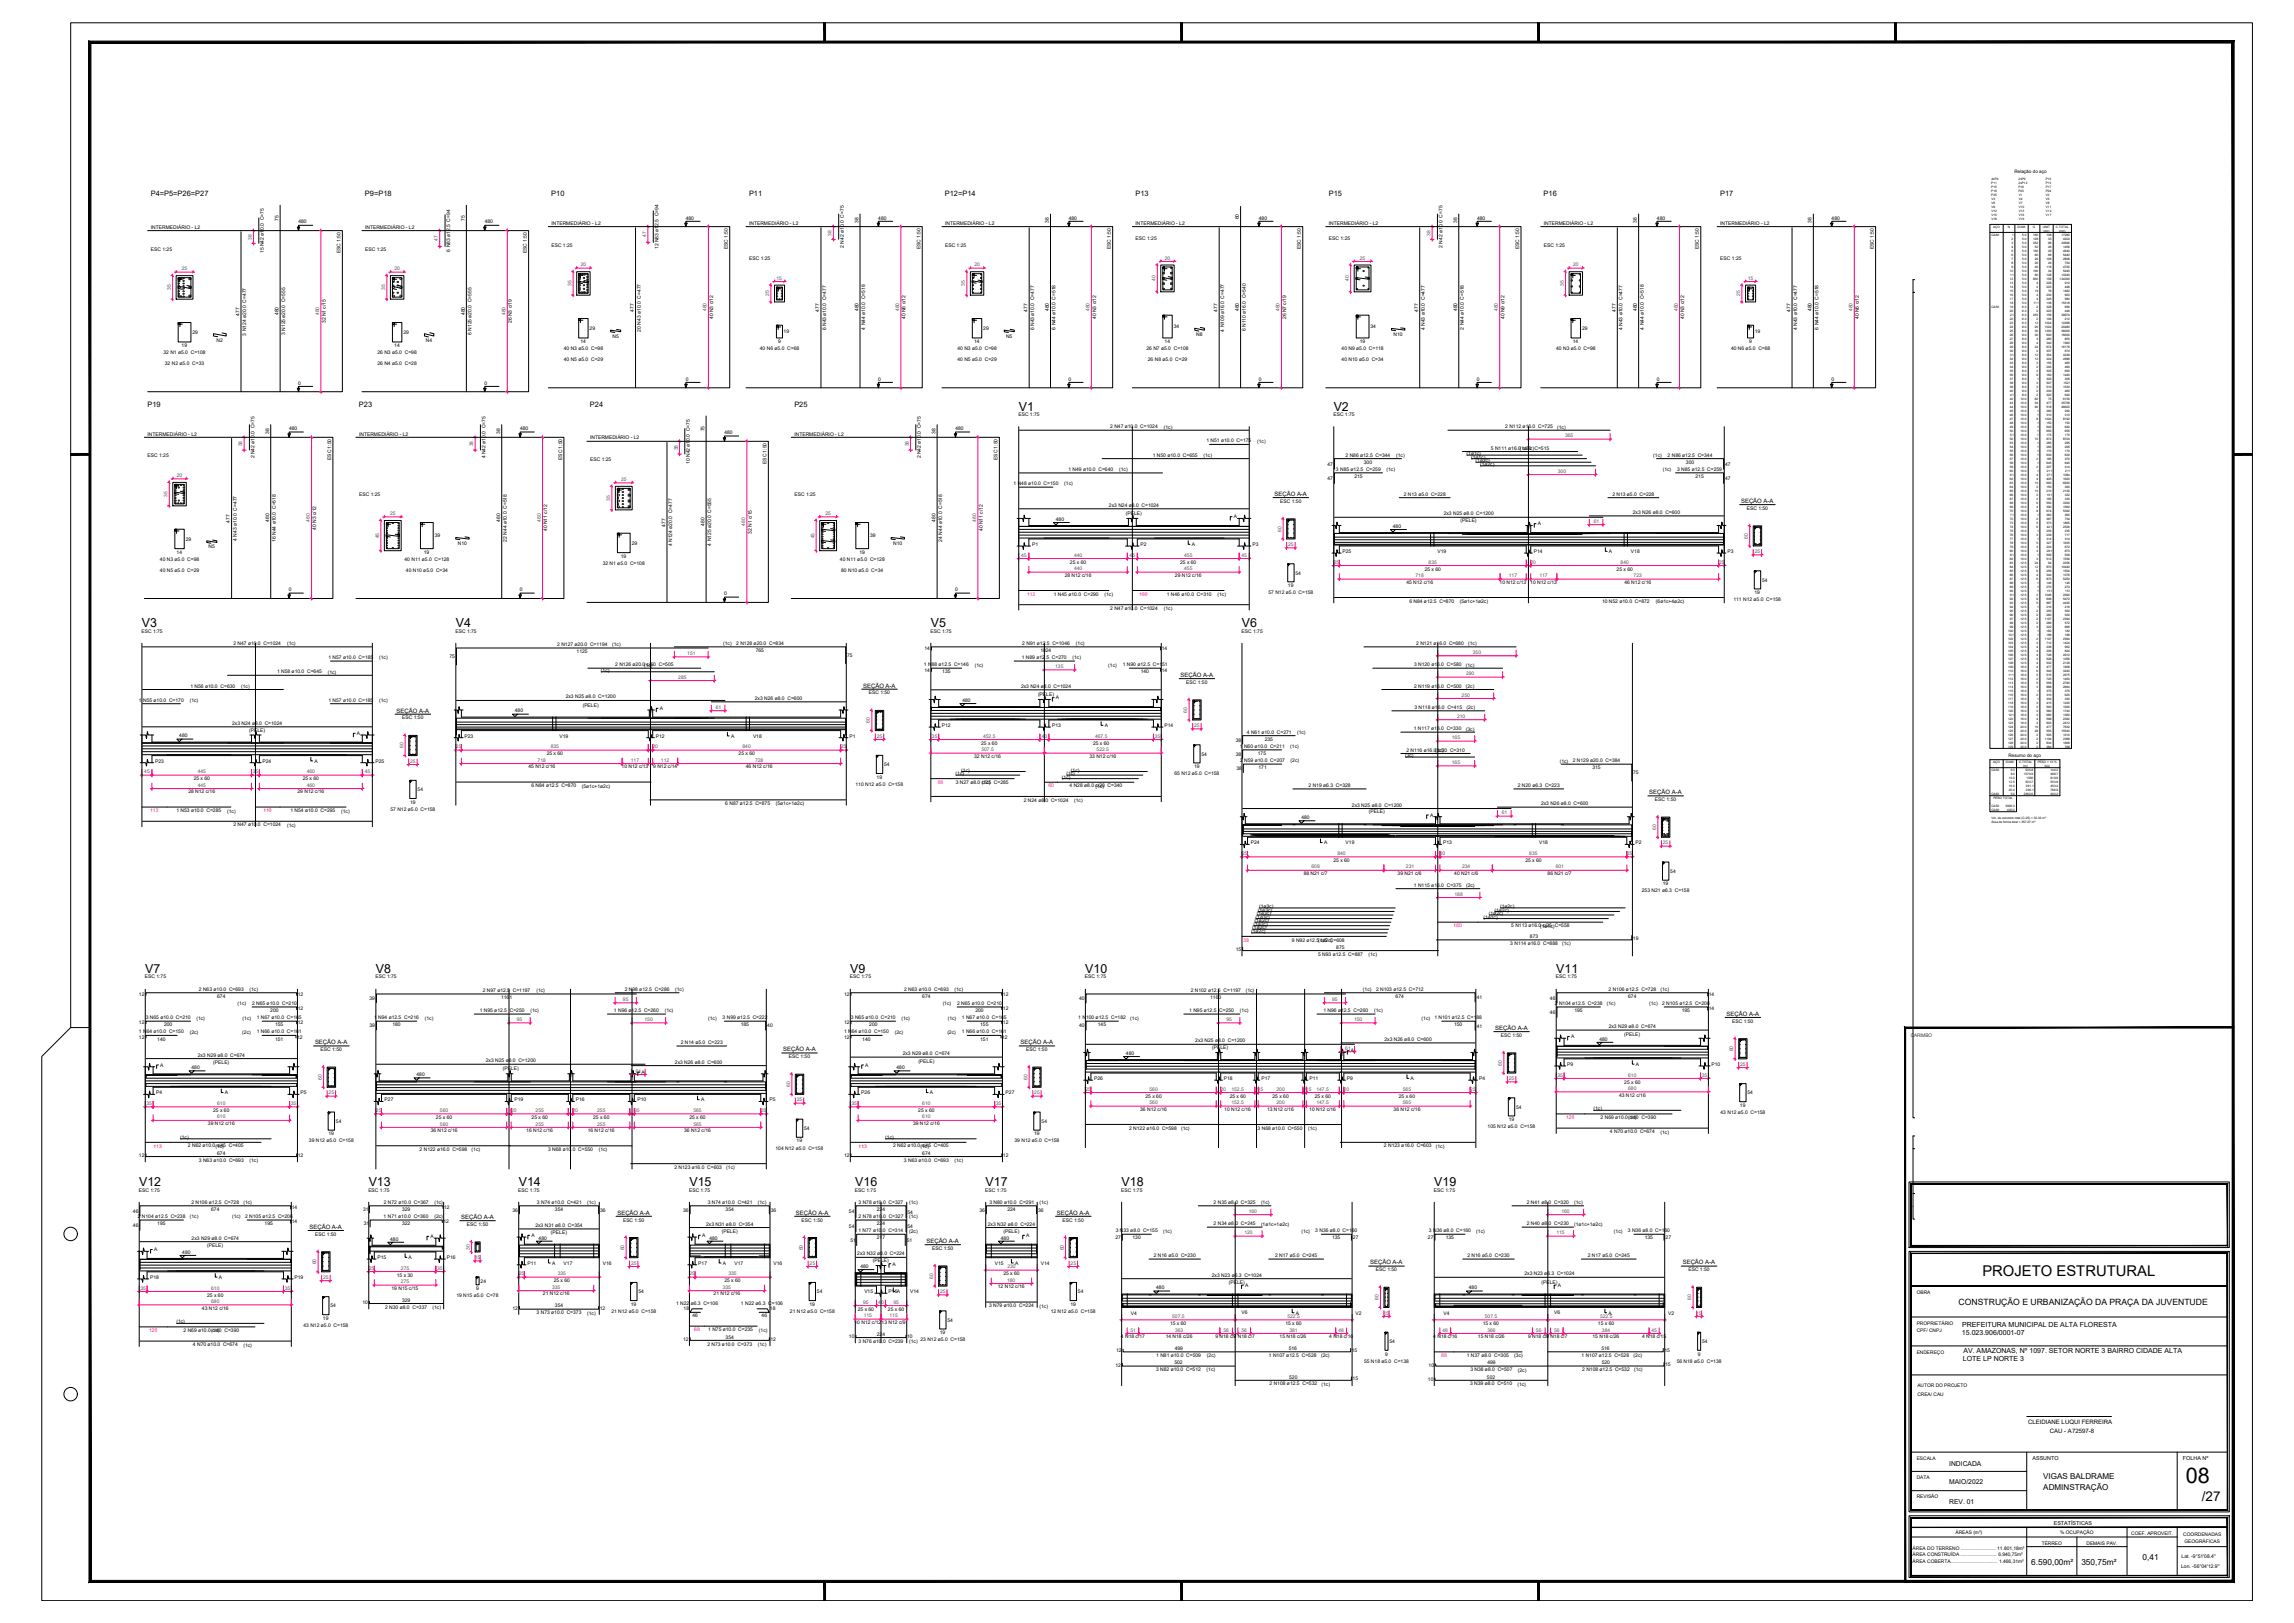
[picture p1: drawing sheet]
<svg xmlns="http://www.w3.org/2000/svg" width="1189mm" height="841mm" viewBox="0 0 1189 841" stroke-linecap="round" stroke-linejoin="round" font-family="sans-serif">
<defs><g id="words">
<text font-size="11.2" x="1133" y="768">08</text>
<text font-size="7.7" x="1027" y="661">PROJETO ESTRUTURAL</text>
<text font-size="7" x="1141" y="778">/27</text>
<g font-size="6.4">
<text x="528" y="213">V1</text>
<text x="691" y="213">V2</text>
<text x="74" y="325">V3</text>
<text x="236" y="325">V4</text>
<text x="482" y="325">V5</text>
<text x="644" y="325">V6</text>
<text x="75" y="504">V7</text>
<text x="195" y="504">V8</text>
<text x="441" y="504">V9</text>
<text x="562" y="504">V10</text>
<text x="807" y="504">V11</text>
<text x="72" y="615">V12</text>
<text x="191" y="615">V13</text>
<text x="269" y="615">V14</text>
<text x="357" y="615">V15</text>
<text x="443" y="615">V16</text>
<text x="511" y="615">V17</text>
<text x="581" y="615">V18</text>
<text x="743" y="615">V19</text>
</g>
<text font-size="4.5" x="1015" y="676">CONSTRUÇÃO E URBANIZAÇÃO DA PRAÇA DA JUVENTUDE</text>
<g font-size="4.3">
<text x="1110" y="809">0,41</text>
<text x="1053" y="811">6.590,00m²</text>
<text x="1079" y="811">350,75m²</text>
</g>
<g font-size="4.2">
<text x="1059" y="766">VIGAS BALDRAME</text>
<text x="1059" y="772">ADMINSTRAÇÃO</text>
</g>
<g font-size="3.9">
<text x="78" y="102">P4=P5=P26=P27</text>
<text x="189" y="102">P9=P18</text>
<text x="286" y="102">P10</text>
<text x="388" y="102">P11</text>
<text x="490" y="102">P12=P14</text>
<text x="588" y="102">P13</text>
<text x="689" y="102">P15</text>
<text x="800" y="102">P16</text>
<text x="891" y="102">P17</text>
<text x="76" y="211">P19</text>
<text x="186" y="211">P23</text>
<text x="306" y="211">P24</text>
<text x="412" y="211">P25</text>
</g>
<g font-size="3.6">
<text x="1017" y="688">PREFEITURA MUNICIPAL DE ALTA FLORESTA</text>
<text x="1017" y="692">15.023.906/0001-07</text>
<text x="1018" y="701">AV. AMAZONAS, Nº 1097. SETOR NORTE 3 BAIRRO CIDADE ALTA</text>
<text x="1017" y="705">LOTE LP NORTE 3</text>
</g>
<g font-size="3.5">
<text x="1010" y="759">INDICADA</text>
<text x="1010" y="769">MAIO/2022</text>
<text x="1010" y="779">REV. 01</text>
</g>
<g font-size="3.1">
<text x="660" y="257">SEÇÃO A-A</text>
<text x="902" y="261">SEÇÃO A-A</text>
<text x="612" y="351">SEÇÃO A-A</text>
<text x="447" y="356">SEÇÃO A-A</text>
<text x="206" y="369">SEÇÃO A-A</text>
<text x="855" y="412">SEÇÃO A-A</text>
<text x="895" y="526">SEÇÃO A-A</text>
<text x="775" y="534">SEÇÃO A-A</text>
<text x="163" y="541">SEÇÃO A-A</text>
<text x="406" y="545">SEÇÃO A-A</text>
<text x="529" y="541">SEÇÃO A-A</text>
<text x="320" y="629">SEÇÃO A-A</text>
<text x="413" y="629">SEÇÃO A-A</text>
<text x="548" y="629">SEÇÃO A-A</text>
<text x="239" y="632">SEÇÃO A-A</text>
<text x="160" y="637">SEÇÃO A-A</text>
<text x="480" y="644">SEÇÃO A-A</text>
<text x="710" y="655">SEÇÃO A-A</text>
<text x="872" y="655">SEÇÃO A-A</text>
<text x="1051" y="738">CLEIDIANE LUQUI FERREIRA</text>
<text x="1062" y="743">CAU - A72597-8</text>
</g>
<g font-size="2.8">
<text x="1053" y="756">ASSUNTO</text>
<text x="1131" y="756">FOLHA Nº</text>
<text x="1064" y="790">ESTATÍSTICAS</text>
</g>
<g font-size="2.6">
<text x="355" y="114">480</text>
<text x="455" y="114">480</text>
<text x="554" y="114">480</text>
<text x="642" y="114" transform="rotate(-90 642 114)">60</text>
<text x="652" y="114">480</text>
<text x="765" y="114">480</text>
<text x="859" y="114">480</text>
<text x="949" y="114">480</text>
<text x="78" y="119">INTERMEDIÁRIO - L2</text>
<text x="144" y="114" transform="rotate(-90 144 114)">75</text>
<text x="155" y="116">480</text>
<text x="189" y="119">INTERMEDIÁRIO - L2</text>
<text x="241" y="114" transform="rotate(-90 241 114)">75</text>
<text x="251" y="116">480</text>
<text x="286" y="117">INTERMEDIÁRIO - L2</text>
<text x="388" y="117">INTERMEDIÁRIO - L2</text>
<text x="445" y="116" transform="rotate(-90 445 116)">38</text>
<text x="490" y="117">INTERMEDIÁRIO - L2</text>
<text x="544" y="116" transform="rotate(-90 544 116)">38</text>
<text x="588" y="117">INTERMEDIÁRIO - L2</text>
<text x="689" y="117">INTERMEDIÁRIO - L2</text>
<text x="755" y="116" transform="rotate(-90 755 116)">38</text>
<text x="800" y="117">INTERMEDIÁRIO - L2</text>
<text x="848" y="116" transform="rotate(-90 848 116)">38</text>
<text x="892" y="117">INTERMEDIÁRIO - L2</text>
<text x="939" y="116" transform="rotate(-90 939 116)">38</text>
<text x="588" y="124">ESC 1:25</text>
<text x="689" y="124">ESC 1:25</text>
<text x="78" y="130">ESC 1:25</text>
<text x="137" y="131" transform="rotate(-90 137 131)">15 N42 ø10.0 C=75</text>
<text x="176" y="131" transform="rotate(-90 176 131)">ESC 1:50</text>
<text x="189" y="130">ESC 1:25</text>
<text x="233" y="130" transform="rotate(-90 233 130)">6 N83 ø12.5 C=94</text>
<text x="273" y="131" transform="rotate(-90 273 131)">ESC 1:50</text>
<text x="286" y="128">ESC 1:25</text>
<text x="341" y="129" transform="rotate(-90 341 129)">12 N83 ø12.5 C=94</text>
<text x="377" y="129" transform="rotate(-90 377 129)">ESC 1:50</text>
<text x="437" y="128" transform="rotate(-90 437 128)">2 N42 ø10.0 C=75</text>
<text x="477" y="129" transform="rotate(-90 477 129)">ESC 1:50</text>
<text x="490" y="128">ESC 1:25</text>
<text x="576" y="129" transform="rotate(-90 576 129)">ESC 1:50</text>
<text x="674" y="129" transform="rotate(-90 674 129)">ESC 1:50</text>
<text x="748" y="128" transform="rotate(-90 748 128)">2 N42 ø10.0 C=75</text>
<text x="787" y="129" transform="rotate(-90 787 129)">ESC 1:50</text>
<text x="800" y="128">ESC 1:25</text>
<text x="880" y="129" transform="rotate(-90 880 129)">ESC 1:50</text>
<text x="971" y="129" transform="rotate(-90 971 129)">ESC 1:50</text>
<text x="388" y="135">ESC 1:25</text>
<text x="892" y="135">ESC 1:25</text>
<text x="329" y="162" transform="rotate(-90 329 162)">477</text>
<text x="425" y="162" transform="rotate(-90 425 162)">477</text>
<text x="445" y="161" transform="rotate(-90 445 161)">480</text>
<text x="533" y="162" transform="rotate(-90 533 162)">477</text>
<text x="544" y="161" transform="rotate(-90 544 161)">480</text>
<text x="631" y="162" transform="rotate(-90 631 162)">477</text>
<text x="642" y="161" transform="rotate(-90 642 161)">480</text>
<text x="735" y="162" transform="rotate(-90 735 162)">477</text>
<text x="755" y="161" transform="rotate(-90 755 161)">480</text>
<text x="837" y="162" transform="rotate(-90 837 162)">477</text>
<text x="848" y="161" transform="rotate(-90 848 161)">480</text>
<text x="928" y="162" transform="rotate(-90 928 162)">477</text>
<text x="939" y="161" transform="rotate(-90 939 161)">480</text>
<text x="124" y="164" transform="rotate(-90 124 164)">477</text>
<text x="144" y="163" transform="rotate(-90 144 163)">480</text>
<text x="169" y="167" transform="rotate(-90 169 167)">32 N1 c/15</text>
<text x="241" y="163" transform="rotate(-90 241 163)">480</text>
<text x="265" y="167" transform="rotate(-90 265 167)">26 N3 c/19</text>
<text x="370" y="165" transform="rotate(-90 370 165)">40 N3 c/12</text>
<text x="469" y="165" transform="rotate(-90 469 165)">40 N6 c/12</text>
<text x="568" y="165" transform="rotate(-90 568 165)">40 N3 c/12</text>
<text x="667" y="165" transform="rotate(-90 667 165)">26 N7 c/19</text>
<text x="780" y="165" transform="rotate(-90 780 165)">40 N9 c/12</text>
<text x="873" y="165" transform="rotate(-90 873 165)">40 N3 c/12</text>
<text x="963" y="165" transform="rotate(-90 963 165)">40 N6 c/12</text>
<text x="100" y="173">29</text>
<text x="128" y="174" transform="rotate(-90 128 174)">3 N124 ø20.0 C=477</text>
<text x="148" y="174" transform="rotate(-90 148 174)">3 N125 ø20.0 C=555</text>
<text x="209" y="173">29</text>
<text x="244" y="174" transform="rotate(-90 244 174)">6 N125 ø20.0 C=555</text>
<text x="306" y="171">29</text>
<text x="332" y="172" transform="rotate(-90 332 172)">20 N43 ø10.0 C=477</text>
<text x="406" y="173">19</text>
<text x="428" y="171" transform="rotate(-90 428 171)">6 N43 ø10.0 C=477</text>
<text x="448" y="171" transform="rotate(-90 448 171)">4 N44 ø10.0 C=518</text>
<text x="510" y="171">29</text>
<text x="536" y="171" transform="rotate(-90 536 171)">6 N43 ø10.0 C=477</text>
<text x="547" y="171" transform="rotate(-90 547 171)">6 N44 ø10.0 C=518</text>
<text x="608" y="170">34</text>
<text x="635" y="172" transform="rotate(-90 635 172)">4 N109 ø16.0 C=477</text>
<text x="646" y="172" transform="rotate(-90 646 172)">6 N110 ø16.0 C=540</text>
<text x="710" y="170">34</text>
<text x="738" y="171" transform="rotate(-90 738 171)">4 N43 ø10.0 C=477</text>
<text x="759" y="171" transform="rotate(-90 759 171)">2 N44 ø10.0 C=518</text>
<text x="820" y="171">29</text>
<text x="841" y="171" transform="rotate(-90 841 171)">4 N43 ø10.0 C=477</text>
<text x="852" y="171" transform="rotate(-90 852 171)">4 N44 ø10.0 C=518</text>
<text x="909" y="173">19</text>
<text x="931" y="171" transform="rotate(-90 931 171)">4 N43 ø10.0 C=477</text>
<text x="942" y="171" transform="rotate(-90 942 171)">6 N44 ø10.0 C=518</text>
<text x="94" y="180">19</text>
<text x="112" y="177">N2</text>
<text x="204" y="180">14</text>
<text x="221" y="177">N4</text>
<text x="301" y="178">14</text>
<text x="317" y="175">N5</text>
<text x="403" y="178">9</text>
<text x="505" y="178">14</text>
<text x="521" y="175">N5</text>
<text x="604" y="178">14</text>
<text x="620" y="174">N8</text>
<text x="705" y="178">19</text>
<text x="722" y="174">N10</text>
<text x="815" y="178">14</text>
<text x="907" y="178">9</text>
<text x="85" y="184">32 N1 ø5.0 C=108</text>
<text x="196" y="184">26 N3 ø5.0 C=98</text>
<text x="292" y="181">40 N3 ø5.0 C=98</text>
<text x="394" y="181">40 N6 ø5.0 C=68</text>
<text x="496" y="181">40 N3 ø5.0 C=98</text>
<text x="594" y="181">26 N7 ø5.0 C=108</text>
<text x="695" y="181">40 N9 ø5.0 C=118</text>
<text x="807" y="181">40 N3 ø5.0 C=98</text>
<text x="897" y="181">40 N6 ø5.0 C=68</text>
<text x="85" y="189">32 N2 ø5.0 C=33</text>
<text x="196" y="189">26 N4 ø5.0 C=28</text>
<text x="292" y="187">40 N5 ø5.0 C=29</text>
<text x="496" y="187">40 N5 ø5.0 C=29</text>
<text x="595" y="187">26 N8 ø5.0 C=29</text>
<text x="695" y="187">40 N10 ø5.0 C=34</text>
<text x="355" y="197">0</text>
<text x="455" y="197">0</text>
<text x="554" y="197">0</text>
<text x="652" y="197">0</text>
<text x="765" y="197">0</text>
<text x="859" y="197">0</text>
<text x="949" y="197">0</text>
<text x="155" y="199">0</text>
<text x="251" y="199">0</text>
<text x="528" y="216">ESC 1:75</text>
<text x="691" y="216">ESC 1:75</text>
<text x="575" y="222">2 N47 ø10.0 C=1024</text>
<text x="780" y="222">2 N112 ø16.0 C=725</text>
<text x="76" y="226">INTERMEDIÁRIO - L2</text>
<text x="139" y="225" transform="rotate(-90 139 225)">38</text>
<text x="150" y="223">480</text>
<text x="186" y="226">INTERMEDIÁRIO - L2</text>
<text x="259" y="225" transform="rotate(-90 259 225)">38</text>
<text x="270" y="223">480</text>
<text x="306" y="228">INTERMEDIÁRIO - L2</text>
<text x="365" y="224" transform="rotate(-90 365 224)">75</text>
<text x="375" y="225">480</text>
<text x="412" y="226">INTERMEDIÁRIO - L2</text>
<text x="485" y="225" transform="rotate(-90 485 225)">38</text>
<text x="495" y="223">480</text>
<text x="603" y="222">(1c)</text>
<text x="807" y="222">(1c)</text>
<text x="625" y="229">1 N51 ø10.0 C=175</text>
<text x="652" y="229">(1c)</text>
<text x="773" y="233">5 N111 ø16.0 c/20 C=515</text>
<text x="788" y="233">(1ø1c)</text>
<text x="76" y="237">ESC 1:25</text>
<text x="132" y="238" transform="rotate(-90 132 238)">2 N42 ø10.0 C=75</text>
<text x="172" y="238" transform="rotate(-90 172 238)">ESC 1:50</text>
<text x="252" y="237" transform="rotate(-90 252 237)">4 N42 ø10.0 C=75</text>
<text x="291" y="238" transform="rotate(-90 291 238)">ESC 1:50</text>
<text x="306" y="239">ESC 1:25</text>
<text x="477" y="238" transform="rotate(-90 477 238)">2 N42 ø10.0 C=75</text>
<text x="517" y="238" transform="rotate(-90 517 238)">ESC 1:50</text>
<text x="597" y="237">1 N50 ø10.0 C=655</text>
<text x="624" y="237">(1c)</text>
<text x="697" y="237">2 N86 ø12.5 C=344</text>
<text x="724" y="237">(1c)</text>
<text x="760" y="236">(1ø1c)</text>
<text x="762" y="238">(1ø1c)</text>
<text x="765" y="240">(1ø2c)</text>
<text x="857" y="237">(1c)</text>
<text x="864" y="237">2 N86 ø12.5 C=344</text>
<text x="358" y="240" transform="rotate(-90 358 240)">10 N42 ø10.0 C=75</text>
<text x="397" y="240" transform="rotate(-90 397 240)">ESC 1:50</text>
<text x="554" y="244">1 N49 ø10.0 C=640</text>
<text x="580" y="244">(1c)</text>
<text x="688" y="241">47</text>
<text x="692" y="244">3 N85 ø12.5 C=259</text>
<text x="707" y="240">300</text>
<text x="719" y="244">(1c)</text>
<text x="767" y="241">(1ø2c)</text>
<text x="862" y="244">(1c)</text>
<text x="869" y="244">3 N85 ø12.5 C=259</text>
<text x="874" y="240">300</text>
<text x="894" y="241">47</text>
<text x="525" y="251">1 N48 ø10.0 C=150</text>
<text x="552" y="252">(1c)</text>
<text x="688" y="249">47</text>
<text x="702" y="248">215</text>
<text x="879" y="248">215</text>
<text x="894" y="249">47</text>
<text x="186" y="257">ESC 1:25</text>
<text x="412" y="257">ESC 1:25</text>
<text x="727" y="257">2 N13 ø5.0 C=228</text>
<text x="836" y="257">2 N13 ø5.0 C=228</text>
<text x="575" y="263">2x3 N24 ø8.0 C=1024</text>
<text x="663" y="261">ESC 1:50</text>
<text x="547" y="270">480</text>
<text x="583" y="267">(PELE)</text>
<text x="639" y="269">A</text>
<text x="748" y="267">2x3 N25 ø8.0 C=1200</text>
<text x="846" y="266">2x3 N26 ø8.0 C=600</text>
<text x="905" y="264">ESC 1:50</text>
<text x="119" y="271" transform="rotate(-90 119 271)">477</text>
<text x="139" y="270" transform="rotate(-90 139 270)">480</text>
<text x="164" y="275" transform="rotate(-90 164 275)">40 N3 c/12</text>
<text x="259" y="270" transform="rotate(-90 259 270)">480</text>
<text x="284" y="275" transform="rotate(-90 284 275)">40 N11 c/12</text>
<text x="345" y="273" transform="rotate(-90 345 273)">477</text>
<text x="365" y="273" transform="rotate(-90 365 273)">480</text>
<text x="485" y="270" transform="rotate(-90 485 270)">480</text>
<text x="509" y="275" transform="rotate(-90 509 275)">40 N11 c/12</text>
<text x="722" y="274">480</text>
<text x="757" y="271">(PELE)</text>
<text x="797" y="272">A</text>
<text x="96" y="280">29</text>
<text x="123" y="280" transform="rotate(-90 123 280)">4 N43 ø10.0 C=477</text>
<text x="143" y="281" transform="rotate(-90 143 281)">16 N44 ø10.0 C=518</text>
<text x="225" y="278">39</text>
<text x="263" y="281" transform="rotate(-90 263 281)">22 N44 ø10.0 C=518</text>
<text x="390" y="277" transform="rotate(-90 390 277)">32 N1 c/15</text>
<text x="451" y="278">39</text>
<text x="488" y="281" transform="rotate(-90 488 281)">24 N44 ø10.0 C=518</text>
<text x="92" y="287">14</text>
<text x="108" y="284">N5</text>
<text x="220" y="287">19</text>
<text x="237" y="282">N10</text>
<text x="327" y="282">29</text>
<text x="348" y="283" transform="rotate(-90 348 283)">4 N124 ø20.0 C=477</text>
<text x="369" y="283" transform="rotate(-90 369 283)">4 N125 ø20.0 C=555</text>
<text x="445" y="287">19</text>
<text x="463" y="282">N10</text>
<text x="535" y="283">P1</text>
<text x="591" y="283">P2</text>
<text x="618" y="283">A</text>
<text x="649" y="283">P3</text>
<text x="696" y="287">P25</text>
<text x="745" y="287">V19</text>
<text x="795" y="287">P14</text>
<text x="834" y="287">A</text>
<text x="845" y="287">V18</text>
<text x="895" y="287">P3</text>
<text x="83" y="291">40 N3 ø5.0 C=98</text>
<text x="210" y="291">40 N11 ø5.0 C=128</text>
<text x="312" y="293">32 N1 ø5.0 C=108</text>
<text x="322" y="289">19</text>
<text x="435" y="291">40 N11 ø5.0 C=128</text>
<text x="554" y="292">25 x 60</text>
<text x="612" y="292">25 x 60</text>
<text x="83" y="296">40 N5 ø5.0 C=29</text>
<text x="210" y="296">40 N10 ø5.0 C=34</text>
<text x="436" y="296">80 N10 ø5.0 C=34</text>
<text x="552" y="299">28 N12 c/16</text>
<text x="609" y="299">29 N12 c/16</text>
<text x="671" y="298">54</text>
<text x="738" y="296">25 x 60</text>
<text x="838" y="296">25 x 60</text>
<text x="667" y="304">19</text>
<text x="729" y="302">45 N12 c/16</text>
<text x="777" y="302">10 N12 c/13</text>
<text x="793" y="302">10 N12 c/13</text>
<text x="842" y="302">46 N12 c/16</text>
<text x="913" y="301">54</text>
<text x="150" y="306">0</text>
<text x="269" y="306">0</text>
<text x="375" y="308">0</text>
<text x="495" y="306">0</text>
<text x="546" y="309">1 N45 ø10.0 C=290</text>
<text x="572" y="309">(1c)</text>
<text x="605" y="309">1 N46 ø10.0 C=310</text>
<text x="631" y="309">(1c)</text>
<text x="657" y="308">57 N12 ø5.0 C=158</text>
<text x="898" y="312">111 N12 ø5.0 C=158</text>
<text x="909" y="308">19</text>
<text x="575" y="316">2 N47 ø10.0 C=1024</text>
<text x="603" y="316">(1c)</text>
<text x="730" y="312">6 N84 ø12.5 C=870</text>
<text x="757" y="312">(5ø1c+1ø2c)</text>
<text x="830" y="312">10 N52 ø10.0 C=872</text>
<text x="858" y="312">(6ø1c+4ø2c)</text>
<text x="73" y="328">ESC 1:75</text>
<text x="236" y="328">ESC 1:75</text>
<text x="482" y="328">ESC 1:75</text>
<text x="643" y="328">ESC 1:75</text>
<text x="121" y="334">2 N47 ø10.0 C=1024</text>
<text x="149" y="334">(1c)</text>
<text x="289" y="335">2 N127 ø20.0 C=1194</text>
<text x="317" y="335">(1c)</text>
<text x="375" y="334">(1c)</text>
<text x="382" y="334">2 N128 ø20.0 C=834</text>
<text x="530" y="334">2 N91 ø12.5 C=1046</text>
<text x="558" y="334">(1c)</text>
<text x="734" y="334">2 N121 ø16.0 C=680</text>
<text x="761" y="334">(1c)</text>
<text x="170" y="342">1 N57 ø10.0 C=185</text>
<text x="197" y="342">(1c)</text>
<text x="233" y="341">75</text>
<text x="299" y="338">1125</text>
<text x="392" y="338">765</text>
<text x="439" y="340">75</text>
<text x="479" y="337">14</text>
<text x="530" y="342">1 N89 ø12.5 C=270</text>
<text x="539" y="338">1024</text>
<text x="556" y="342">(1c)</text>
<text x="602" y="337">14</text>
<text x="319" y="345">2 N126 ø20.0 c/60 C=505</text>
<text x="334" y="345">(1c)</text>
<text x="479" y="345">1 N88 ø12.5 C=146</text>
<text x="479" y="348">14</text>
<text x="505" y="345">(1c)</text>
<text x="574" y="345">(1c)</text>
<text x="582" y="345">1 N90 ø12.5 C=151</text>
<text x="733" y="345">3 N120 ø16.0 C=580</text>
<text x="760" y="345">(1c)</text>
<text x="144" y="349">1 N58 ø10.0 C=645</text>
<text x="170" y="349">(1c)</text>
<text x="311" y="348">(1c)</text>
<text x="488" y="349">135</text>
<text x="591" y="349">140</text>
<text x="602" y="348">14</text>
<text x="99" y="356">1 N56 ø10.0 C=630</text>
<text x="125" y="356">(1c)</text>
<text x="450" y="360">ESC 1:50</text>
<text x="529" y="356">2x3 N24 ø8.0 C=1024</text>
<text x="615" y="354">ESC 1:50</text>
<text x="733" y="356">2 N119 ø16.0 C=500</text>
<text x="760" y="356">(2c)</text>
<text x="72" y="364">1 N55 ø10.0 C=170</text>
<text x="98" y="364">(1c)</text>
<text x="170" y="364">1 N57 ø10.0 C=185</text>
<text x="197" y="364">(1c)</text>
<text x="293" y="362">2x3 N25 ø8.0 C=1200</text>
<text x="391" y="363">2x3 N26 ø8.0 C=600</text>
<text x="499" y="364">480</text>
<text x="538" y="361">(PELE)</text>
<text x="547" y="362">A</text>
<text x="267" y="369">480</text>
<text x="302" y="366">(PELE)</text>
<text x="342" y="368">A</text>
<text x="733" y="367">3 N118 ø16.0 C=415</text>
<text x="760" y="367">(2c)</text>
<text x="120" y="376">2x3 N24 ø8.0 C=1024</text>
<text x="208" y="373">ESC 1:50</text>
<text x="488" y="377">P12</text>
<text x="545" y="377">P13</text>
<text x="573" y="377">A</text>
<text x="603" y="377">P14</text>
<text x="93" y="382">480</text>
<text x="129" y="379">(PELE)</text>
<text x="185" y="381">A</text>
<text x="241" y="382">P23</text>
<text x="290" y="382">V19</text>
<text x="340" y="382">P12</text>
<text x="379" y="382">A</text>
<text x="390" y="382">V18</text>
<text x="440" y="382">P1</text>
<text x="646" y="380">4 N61 ø10.0 C=271</text>
<text x="655" y="384">235</text>
<text x="672" y="380">(1c)</text>
<text x="733" y="378">1 N117 ø16.0 C=330</text>
<text x="760" y="379">(3c)</text>
<text x="508" y="386">25 x 60</text>
<text x="566" y="386">25 x 60</text>
<text x="640" y="384">38</text>
<text x="643" y="388">1 N60 ø10.0 C=211</text>
<text x="669" y="388">(1c)</text>
<text x="729" y="389">2 N116 ø16.0 c/20 C=310</text>
<text x="744" y="390">(3c)</text>
<text x="80" y="395">P23</text>
<text x="136" y="395">P24</text>
<text x="163" y="395">A</text>
<text x="195" y="395">P25</text>
<text x="283" y="391">25 x 60</text>
<text x="383" y="391">25 x 60</text>
<text x="505" y="393">32 N12 c/16</text>
<text x="565" y="393">33 N12 c/16</text>
<text x="623" y="392">54</text>
<text x="640" y="392">38</text>
<text x="643" y="395">2 N59 ø10.0 C=207</text>
<text x="652" y="391">175</text>
<text x="669" y="395">(2c)</text>
<text x="728" y="392">(3c)</text>
<text x="808" y="395">(1c)</text>
<text x="815" y="395">2 N129 ø20.0 C=384</text>
<text x="274" y="398">45 N12 c/16</text>
<text x="322" y="398">10 N12 c/13</text>
<text x="339" y="398">9 N12 c/14</text>
<text x="387" y="398">46 N12 c/16</text>
<text x="458" y="397">54</text>
<text x="495" y="402">(1c)</text>
<text x="498" y="400">(1c)</text>
<text x="553" y="402">(1c)</text>
<text x="555" y="400">(1c)</text>
<text x="609" y="402">65 N12 ø5.0 C=158</text>
<text x="619" y="398">19</text>
<text x="641" y="399">38</text>
<text x="652" y="399">171</text>
<text x="825" y="399">315</text>
<text x="846" y="401">75</text>
<text x="100" y="404">25 x 60</text>
<text x="157" y="404">25 x 60</text>
<text x="275" y="408">6 N84 ø12.5 C=870</text>
<text x="443" y="407">110 N12 ø5.0 C=158</text>
<text x="454" y="404">19</text>
<text x="495" y="406">3 N27 ø8.0 c/25 C=285</text>
<text x="509" y="406">(1c)</text>
<text x="550" y="404">(1c)</text>
<text x="678" y="408">2 N19 ø6.3 C=328</text>
<text x="787" y="408">2 N20 ø6.3 C=223</text>
<text x="98" y="411">28 N12 c/16</text>
<text x="154" y="411">29 N12 c/16</text>
<text x="216" y="410">54</text>
<text x="302" y="408">(5ø1c+1ø2c)</text>
<text x="554" y="408">4 N28 ø8.0 c/20 C=340</text>
<text x="568" y="408">(1c)</text>
<text x="212" y="416">19</text>
<text x="376" y="417">6 N87 ø12.5 C=875</text>
<text x="402" y="417">(5ø1c+1ø2c)</text>
<text x="531" y="415">2 N24 ø8.0 C=1024</text>
<text x="557" y="416">(1c)</text>
<text x="701" y="418">2x3 N25 ø8.0 C=1200</text>
<text x="799" y="417">2x3 N26 ø8.0 C=600</text>
<text x="858" y="415">ESC 1:50</text>
<text x="91" y="421">1 N53 ø10.0 C=285</text>
<text x="118" y="421">(1c)</text>
<text x="151" y="421">1 N54 ø10.0 C=295</text>
<text x="177" y="421">(1c)</text>
<text x="202" y="420">57 N12 ø5.0 C=158</text>
<text x="674" y="424">480</text>
<text x="709" y="421">(PELE)</text>
<text x="741" y="423">A</text>
<text x="121" y="428">2 N47 ø10.0 C=1024</text>
<text x="149" y="428">(1c)</text>
<text x="648" y="438">P24</text>
<text x="686" y="438">A</text>
<text x="697" y="438">V19</text>
<text x="748" y="438">P13</text>
<text x="798" y="438">V18</text>
<text x="848" y="438">P2</text>
<text x="691" y="447">25 x 60</text>
<text x="791" y="447">25 x 60</text>
<text x="676" y="453">88 N21 c/7</text>
<text x="724" y="453">39 N21 c/6</text>
<text x="754" y="453">40 N21 c/6</text>
<text x="802" y="453">86 N21 c/7</text>
<text x="866" y="452">54</text>
<text x="733" y="459">1 N115 ø16.0 C=375</text>
<text x="760" y="460">(2c)</text>
<text x="862" y="459">19</text>
<text x="851" y="462">253 N21 ø6.3 C=158</text>
<text x="652" y="472">(1ø3c)</text>
<text x="652" y="471">(1ø3c)</text>
<text x="775" y="472">(1ø2c)</text>
<text x="777" y="471">(1ø2c)</text>
<text x="650" y="480">(1ø2c)</text>
<text x="650" y="478">(1ø2c)</text>
<text x="651" y="476">(1ø3c)</text>
<text x="651" y="474">(1ø3c)</text>
<text x="769" y="476">(1ø1c)</text>
<text x="772" y="474">(1ø2c)</text>
<text x="648" y="483">(1ø2c)</text>
<text x="649" y="482">(1ø2c)</text>
<text x="783" y="480">5 N113 ø16.0 c/25 C=558</text>
<text x="798" y="481">(1ø1c)</text>
<text x="670" y="488">9 N92 ø12.5 c/5 C=608</text>
<text x="683" y="488">(1ø2c)</text>
<text x="693" y="492">875</text>
<text x="783" y="490">3 N114 ø16.0 C=888</text>
<text x="793" y="486">873</text>
<text x="810" y="490">(1c)</text>
<text x="846" y="487">19</text>
<text x="640" y="493">15</text>
<text x="683" y="495">5 N93 ø12.5 C=887</text>
<text x="709" y="495">(1c)</text>
<text x="75" y="507">ESC 1:75</text>
<text x="195" y="507">ESC 1:75</text>
<text x="440" y="507">ESC 1:75</text>
<text x="562" y="507">ESC 1:75</text>
<text x="806" y="507">ESC 1:75</text>
<text x="103" y="513">2 N63 ø10.0 C=693</text>
<text x="129" y="514">(1c)</text>
<text x="250" y="514">2 N97 ø12.5 C=1197</text>
<text x="278" y="514">(1c)</text>
<text x="324" y="513">2 N98 ø12.5 C=286</text>
<text x="350" y="514">(1c)</text>
<text x="469" y="513">2 N63 ø10.0 C=693</text>
<text x="495" y="514">(1c)</text>
<text x="617" y="514">2 N102 ø12.5 C=1197</text>
<text x="646" y="514">(1c)</text>
<text x="706" y="514">(1c)</text>
<text x="713" y="513">2 N103 ø12.5 C=712</text>
<text x="834" y="513">2 N106 ø12.5 C=728</text>
<text x="861" y="514">(1c)</text>
<text x="72" y="516">12</text>
<text x="113" y="517">674</text>
<text x="123" y="521">(1c)</text>
<text x="131" y="521">2 N65 ø10.0 C=210</text>
<text x="154" y="516">12</text>
<text x="192" y="518">39</text>
<text x="260" y="518">1161</text>
<text x="437" y="516">12</text>
<text x="478" y="517">674</text>
<text x="489" y="521">(1c)</text>
<text x="496" y="521">2 N65 ø10.0 C=210</text>
<text x="520" y="516">12</text>
<text x="559" y="518">40</text>
<text x="627" y="518">1160</text>
<text x="723" y="517">674</text>
<text x="765" y="518">41</text>
<text x="803" y="518">46</text>
<text x="806" y="521">2 N104 ø12.5 C=238</text>
<text x="833" y="521">(1c)</text>
<text x="844" y="517">674</text>
<text x="855" y="521">(1c)</text>
<text x="861" y="521">2 N105 ø12.5 C=206</text>
<text x="886" y="516">14</text>
<text x="140" y="525">200</text>
<text x="154" y="523">12</text>
<text x="249" y="524">1 N95 ø12.5 C=250</text>
<text x="275" y="525">(1c)</text>
<text x="318" y="524">1 N96 ø12.5 C=260</text>
<text x="344" y="525">(1c)</text>
<text x="505" y="525">200</text>
<text x="520" y="523">12</text>
<text x="616" y="524">1 N95 ø12.5 C=250</text>
<text x="643" y="525">(1c)</text>
<text x="686" y="524">1 N96 ø12.5 C=260</text>
<text x="712" y="525">(1c)</text>
<text x="803" y="525">46</text>
<text x="816" y="525">195</text>
<text x="872" y="525">195</text>
<text x="886" y="524">14</text>
<text x="72" y="531">12</text>
<text x="76" y="528">3 N65 ø10.0 C=210</text>
<text x="85" y="532">200</text>
<text x="102" y="528">(1c)</text>
<text x="126" y="528">(1c)</text>
<text x="133" y="528">1 N67 ø10.0 C=165</text>
<text x="143" y="532">155</text>
<text x="154" y="531">12</text>
<text x="192" y="532">39</text>
<text x="194" y="528">1 N94 ø12.5 C=216</text>
<text x="203" y="532">180</text>
<text x="220" y="528">(1c)</text>
<text x="367" y="528">(1c)</text>
<text x="374" y="528">3 N99 ø12.5 C=222</text>
<text x="384" y="532">185</text>
<text x="398" y="532">40</text>
<text x="437" y="531">12</text>
<text x="441" y="528">3 N65 ø10.0 C=210</text>
<text x="450" y="532">200</text>
<text x="467" y="528">(1c)</text>
<text x="491" y="528">(1c)</text>
<text x="498" y="528">1 N67 ø10.0 C=165</text>
<text x="508" y="532">155</text>
<text x="520" y="531">12</text>
<text x="559" y="528">1 N100 ø12.5 C=182</text>
<text x="559" y="532">40</text>
<text x="569" y="532">145</text>
<text x="586" y="528">(1c)</text>
<text x="737" y="528">(1c)</text>
<text x="743" y="528">1 N101 ø12.5 C=188</text>
<text x="754" y="532">150</text>
<text x="765" y="532">41</text>
<text x="834" y="533">2x3 N29 ø8.0 C=674</text>
<text x="898" y="530">ESC 1:50</text>
<text x="72" y="536">1 N64 ø10.0 C=150</text>
<text x="72" y="538">12</text>
<text x="82" y="539">140</text>
<text x="98" y="536">(2c)</text>
<text x="126" y="536">(2c)</text>
<text x="133" y="536">1 N66 ø10.0 C=161</text>
<text x="143" y="539">151</text>
<text x="154" y="538">12</text>
<text x="437" y="536">1 N64 ø10.0 C=150</text>
<text x="437" y="538">12</text>
<text x="447" y="539">140</text>
<text x="464" y="536">(2c)</text>
<text x="491" y="536">(2c)</text>
<text x="498" y="536">1 N66 ø10.0 C=161</text>
<text x="508" y="539">151</text>
<text x="519" y="538">12</text>
<text x="717" y="539">2x3 N26 ø8.0 C=600</text>
<text x="778" y="537">ESC 1:50</text>
<text x="814" y="538">A</text>
<text x="829" y="539">480</text>
<text x="842" y="537">(PELE)</text>
<text x="166" y="545">ESC 1:50</text>
<text x="353" y="541">2 N14 ø5.0 C=223</text>
<text x="532" y="545">ESC 1:50</text>
<text x="619" y="540">2x3 N25 ø8.0 C=1200</text>
<text x="628" y="544">(PELE)</text>
<text x="700" y="545">A</text>
<text x="102" y="547">2x3 N29 ø8.0 C=674</text>
<text x="111" y="551">(PELE)</text>
<text x="252" y="550">2x3 N25 ø8.0 C=1200</text>
<text x="350" y="551">2x3 N26 ø8.0 C=600</text>
<text x="409" y="548">ESC 1:50</text>
<text x="468" y="547">2x3 N29 ø8.0 C=674</text>
<text x="476" y="551">(PELE)</text>
<text x="584" y="547">480</text>
<text x="83" y="553">A</text>
<text x="99" y="554">480</text>
<text x="216" y="558">480</text>
<text x="261" y="555">(PELE)</text>
<text x="448" y="553">A</text>
<text x="465" y="554">480</text>
<text x="812" y="552">P9</text>
<text x="848" y="552">A</text>
<text x="887" y="552">P10</text>
<text x="567" y="560">P26</text>
<text x="634" y="560">P18</text>
<text x="654" y="560">P17</text>
<text x="679" y="560">P11</text>
<text x="698" y="560">P9</text>
<text x="731" y="560">A</text>
<text x="767" y="560">P4</text>
<text x="842" y="562">25 x 60</text>
<text x="81" y="567">P4</text>
<text x="117" y="567">A</text>
<text x="156" y="567">P5</text>
<text x="446" y="567">P26</text>
<text x="482" y="567">A</text>
<text x="521" y="567">P27</text>
<text x="594" y="569">25 x 60</text>
<text x="637" y="569">25 x 60</text>
<text x="659" y="569">25 x 60</text>
<text x="681" y="569">25 x 60</text>
<text x="725" y="569">25 x 60</text>
<text x="839" y="568">43 N12 c/16</text>
<text x="906" y="567">54</text>
<text x="199" y="571">P27</text>
<text x="267" y="571">P19</text>
<text x="298" y="571">P16</text>
<text x="330" y="571">P10</text>
<text x="363" y="571">A</text>
<text x="399" y="571">P5</text>
<text x="591" y="576">36 N12 c/16</text>
<text x="634" y="576">10 N12 c/16</text>
<text x="657" y="576">13 N12 c/16</text>
<text x="679" y="576">10 N12 c/16</text>
<text x="722" y="576">36 N12 c/16</text>
<text x="786" y="575">54</text>
<text x="826" y="575">(1c)</text>
<text x="902" y="574">19</text>
<text x="111" y="576">25 x 60</text>
<text x="174" y="582">54</text>
<text x="226" y="580">25 x 60</text>
<text x="276" y="580">25 x 60</text>
<text x="307" y="580">25 x 60</text>
<text x="357" y="580">25 x 60</text>
<text x="476" y="576">25 x 60</text>
<text x="540" y="582">54</text>
<text x="782" y="581">19</text>
<text x="830" y="580">2 N69 ø10.0 c/40 C=390</text>
<text x="844" y="580">(1c)</text>
<text x="892" y="577">43 N12 ø5.0 C=158</text>
<text x="108" y="583">39 N12 c/16</text>
<text x="223" y="587">36 N12 c/16</text>
<text x="273" y="587">16 N12 c/16</text>
<text x="305" y="587">16 N12 c/16</text>
<text x="355" y="587">36 N12 c/16</text>
<text x="417" y="586">54</text>
<text x="473" y="583">39 N12 c/16</text>
<text x="585" y="585">2 N122 ø16.0 C=598</text>
<text x="612" y="586">(1c)</text>
<text x="652" y="585">3 N68 ø10.0 C=550</text>
<text x="678" y="586">(1c)</text>
<text x="771" y="585">105 N12 ø5.0 C=158</text>
<text x="834" y="587">4 N70 ø10.0 C=674</text>
<text x="861" y="587">(1c)</text>
<text x="93" y="590">(1c)</text>
<text x="160" y="592">39 N12 ø5.0 C=158</text>
<text x="170" y="588">19</text>
<text x="413" y="592">19</text>
<text x="459" y="590">(1c)</text>
<text x="526" y="592">39 N12 ø5.0 C=158</text>
<text x="536" y="588">19</text>
<text x="72" y="600">12</text>
<text x="97" y="595">2 N62 ø10.0 c/45 C=405</text>
<text x="112" y="595">(1c)</text>
<text x="113" y="598">674</text>
<text x="154" y="600">12</text>
<text x="217" y="596">2 N122 ø16.0 C=598</text>
<text x="244" y="597">(1c)</text>
<text x="284" y="596">3 N68 ø10.0 C=550</text>
<text x="310" y="597">(1c)</text>
<text x="402" y="596">104 N12 ø5.0 C=158</text>
<text x="437" y="600">12</text>
<text x="463" y="595">2 N62 ø10.0 c/45 C=405</text>
<text x="477" y="595">(1c)</text>
<text x="478" y="598">674</text>
<text x="520" y="600">12</text>
<text x="717" y="595">2 N123 ø16.0 C=603</text>
<text x="744" y="595">(1c)</text>
<text x="103" y="602">3 N63 ø10.0 C=693</text>
<text x="129" y="602">(1c)</text>
<text x="350" y="606">2 N123 ø16.0 C=603</text>
<text x="376" y="606">(1c)</text>
<text x="468" y="602">3 N63 ø10.0 C=693</text>
<text x="495" y="602">(1c)</text>
<text x="72" y="617">ESC 1:75</text>
<text x="191" y="617">ESC 1:75</text>
<text x="269" y="617">ESC 1:75</text>
<text x="357" y="617">ESC 1:75</text>
<text x="443" y="617">ESC 1:75</text>
<text x="511" y="617">ESC 1:75</text>
<text x="581" y="617">ESC 1:75</text>
<text x="743" y="617">ESC 1:75</text>
<text x="99" y="624">2 N106 ø12.5 C=728</text>
<text x="126" y="624">(1c)</text>
<text x="199" y="624">2 N72 ø10.0 C=367</text>
<text x="225" y="624">(1c)</text>
<text x="278" y="624">3 N74 ø10.0 C=421</text>
<text x="304" y="624">(1c)</text>
<text x="367" y="624">3 N74 ø10.0 C=421</text>
<text x="393" y="624">(1c)</text>
<text x="445" y="624">3 N78 ø10.0 C=327</text>
<text x="471" y="624">(1c)</text>
<text x="513" y="624">3 N80 ø10.0 C=291</text>
<text x="539" y="624">(1c)</text>
<text x="629" y="624">2 N35 ø8.0 C=325</text>
<text x="654" y="624">(1c)</text>
<text x="791" y="624">2 N41 ø8.0 C=320</text>
<text x="816" y="624">(1c)</text>
<text x="69" y="628">46</text>
<text x="109" y="628">674</text>
<text x="151" y="627">14</text>
<text x="188" y="628">31</text>
<text x="208" y="628">329</text>
<text x="230" y="626">12</text>
<text x="266" y="628">36</text>
<text x="288" y="628">354</text>
<text x="311" y="628">36</text>
<text x="354" y="628">36</text>
<text x="376" y="628">354</text>
<text x="399" y="628">36</text>
<text x="440" y="629">54</text>
<text x="454" y="628">224</text>
<text x="470" y="629">54</text>
<text x="508" y="628">36</text>
<text x="522" y="628">224</text>
<text x="538" y="628">36</text>
<text x="69" y="636">46</text>
<text x="71" y="631">2 N104 ø12.5 C=238</text>
<text x="82" y="635">195</text>
<text x="98" y="631">(1c)</text>
<text x="120" y="631">(1c)</text>
<text x="127" y="631">2 N105 ø12.5 C=206</text>
<text x="137" y="635">195</text>
<text x="151" y="634">14</text>
<text x="189" y="635">31</text>
<text x="199" y="631">1 N71 ø10.0 C=360</text>
<text x="208" y="635">322</text>
<text x="225" y="631">(2c)</text>
<text x="230" y="634">12</text>
<text x="242" y="635">ESC 1:50</text>
<text x="277" y="636">2x3 N31 ø8.0 C=354</text>
<text x="323" y="633">ESC 1:50</text>
<text x="366" y="635">2x3 N31 ø8.0 C=354</text>
<text x="415" y="633">ESC 1:50</text>
<text x="445" y="631">2 N78 ø10.0 C=327</text>
<text x="454" y="635">224</text>
<text x="471" y="631">(1c)</text>
<text x="512" y="635">2x3 N32 ø8.0 C=224</text>
<text x="551" y="633">ESC 1:50</text>
<text x="629" y="635">2 N34 ø8.0 C=245</text>
<text x="654" y="635">(1ø1c+1ø2c)</text>
<text x="791" y="635">2 N40 ø8.0 C=230</text>
<text x="816" y="635">(1ø1c+1ø2c)</text>
<text x="163" y="640">ESC 1:50</text>
<text x="223" y="642">A</text>
<text x="275" y="641">A</text>
<text x="286" y="640">(PELE)</text>
<text x="364" y="641">A</text>
<text x="374" y="639">(PELE)</text>
<text x="440" y="636">54</text>
<text x="445" y="639">1 N77 ø10.0 C=314</text>
<text x="470" y="636">54</text>
<text x="471" y="639">(2c)</text>
<text x="520" y="639">(PELE)</text>
<text x="532" y="641">A</text>
<text x="578" y="639">3 N33 ø8.0 C=155</text>
<text x="603" y="639">(1c)</text>
<text x="674" y="639">(1c)</text>
<text x="682" y="639">3 N36 ø8.0 C=160</text>
<text x="741" y="639">3 N36 ø8.0 C=160</text>
<text x="765" y="639">(1c)</text>
<text x="836" y="639">(1c)</text>
<text x="844" y="639">3 N36 ø8.0 C=160</text>
<text x="99" y="642">2x3 N29 ø8.0 C=674</text>
<text x="107" y="646">(PELE)</text>
<text x="202" y="643">480</text>
<text x="279" y="642">480</text>
<text x="368" y="642">480</text>
<text x="441" y="643">51</text>
<text x="454" y="642">217</text>
<text x="470" y="643">51</text>
<text x="483" y="648">ESC 1:50</text>
<text x="519" y="642">480</text>
<text x="578" y="642">27</text>
<text x="587" y="642">130</text>
<text x="690" y="642">135</text>
<text x="701" y="642">27</text>
<text x="740" y="642">27</text>
<text x="749" y="642">135</text>
<text x="852" y="642">135</text>
<text x="863" y="642">27</text>
<text x="80" y="648">A</text>
<text x="94" y="650">480</text>
<text x="196" y="652">P15</text>
<text x="212" y="652">A</text>
<text x="232" y="652">P16</text>
<text x="444" y="651">2x3 N32 ø8.0 C=224</text>
<text x="598" y="651">2 N16 ø5.0 C=230</text>
<text x="661" y="651">2 N17 ø5.0 C=245</text>
<text x="761" y="651">2 N16 ø5.0 C=230</text>
<text x="823" y="651">2 N17 ø5.0 C=245</text>
<text x="273" y="655">P11</text>
<text x="286" y="655">A</text>
<text x="292" y="655">V17</text>
<text x="312" y="655">V16</text>
<text x="362" y="655">P17</text>
<text x="375" y="655">A</text>
<text x="381" y="655">V17</text>
<text x="401" y="655">V16</text>
<text x="446" y="657">480</text>
<text x="452" y="654">(PELE)</text>
<text x="463" y="656">A</text>
<text x="516" y="655">V15</text>
<text x="526" y="655">A</text>
<text x="539" y="655">V14</text>
<text x="713" y="659">ESC 1:50</text>
<text x="875" y="659">ESC 1:50</text>
<text x="78" y="663">P18</text>
<text x="113" y="663">A</text>
<text x="153" y="663">P19</text>
<text x="206" y="662">15 x 30</text>
<text x="249" y="665">24</text>
<text x="287" y="665">25 x 60</text>
<text x="375" y="665">25 x 60</text>
<text x="520" y="661">25 x 60</text>
<text x="628" y="662">2x3 N23 ø6.3 C=1024</text>
<text x="637" y="665">(PELE)</text>
<text x="790" y="661">2x3 N23 ø6.3 C=1024</text>
<text x="799" y="665">(PELE)</text>
<text x="107" y="672">25 x 60</text>
<text x="203" y="668">19 N15 c/15</text>
<text x="247" y="668">9</text>
<text x="281" y="671">21 N12 c/16</text>
<text x="331" y="670">54</text>
<text x="370" y="671">21 N12 c/16</text>
<text x="423" y="670">54</text>
<text x="448" y="670">V15</text>
<text x="461" y="670">P15A</text>
<text x="472" y="670">V14</text>
<text x="517" y="668">12 N12 c/16</text>
<text x="559" y="670">54</text>
<text x="599" y="668">480</text>
<text x="645" y="667">A</text>
<text x="761" y="668">480</text>
<text x="807" y="667">A</text>
<text x="171" y="678">54</text>
<text x="188" y="676">10</text>
<text x="208" y="675">329</text>
<text x="237" y="672">19 N15 ø5.0 C=78</text>
<text x="288" y="678">354</text>
<text x="327" y="677">19</text>
<text x="350" y="676">1 N22 ø6.3 C=106</text>
<text x="384" y="676">1 N22 ø6.3 C=106</text>
<text x="419" y="677">19</text>
<text x="513" y="677">3 N79 ø10.0 C=224</text>
<text x="539" y="678">(1c)</text>
<text x="555" y="677">19</text>
<text x="105" y="679">43 N12 c/16</text>
<text x="167" y="684">19</text>
<text x="200" y="678">2 N30 ø8.0 C=337</text>
<text x="224" y="678">(1c)</text>
<text x="266" y="679">12</text>
<text x="278" y="681">3 N73 ø10.0 C=373</text>
<text x="304" y="681">(1c)</text>
<text x="311" y="679">12</text>
<text x="317" y="680">21 N12 ø5.0 C=158</text>
<text x="354" y="679">18</text>
<text x="359" y="683">46</text>
<text x="395" y="683">46</text>
<text x="399" y="679">18</text>
<text x="409" y="680">21 N12 ø5.0 C=158</text>
<text x="445" y="679">25 x 60</text>
<text x="460" y="679">25 x 60</text>
<text x="545" y="680">12 N12 ø5.0 C=158</text>
<text x="586" y="681">V4</text>
<text x="643" y="681">V6</text>
<text x="672" y="681">A</text>
<text x="703" y="681">V2</text>
<text x="748" y="681">V4</text>
<text x="805" y="681">V6</text>
<text x="834" y="681">A</text>
<text x="865" y="681">V2</text>
<text x="91" y="686">(1c)</text>
<text x="157" y="688">43 N12 ø5.0 C=158</text>
<text x="367" y="690">1 N75 ø10.0 C=235</text>
<text x="443" y="686">10 N12 c/12</text>
<text x="457" y="686">13 N12 c/9</text>
<text x="491" y="685">54</text>
<text x="606" y="687">15 x 60</text>
<text x="666" y="687">15 x 60</text>
<text x="768" y="687">15 x 60</text>
<text x="828" y="687">15 x 60</text>
<text x="95" y="690">2 N69 ø10.0 c/40 C=390</text>
<text x="109" y="690">(1c)</text>
<text x="354" y="695">12</text>
<text x="376" y="694">354</text>
<text x="393" y="690">(1c)</text>
<text x="399" y="695">12</text>
<text x="440" y="693">10</text>
<text x="445" y="696">3 N76 ø10.0 C=239</text>
<text x="454" y="692">224</text>
<text x="470" y="693">10</text>
<text x="471" y="696">(1c)</text>
<text x="477" y="695">23 N12 ø5.0 C=158</text>
<text x="487" y="691">19</text>
<text x="581" y="693">4 N18 c/17</text>
<text x="604" y="693">14 N18 c/26</text>
<text x="630" y="693">9 N18 c/7</text>
<text x="639" y="693">9 N18 c/7</text>
<text x="663" y="693">15 N18 c/26</text>
<text x="689" y="693">4 N18 c/16</text>
<text x="720" y="696">54</text>
<text x="743" y="693">4 N18 c/16</text>
<text x="766" y="693">15 N18 c/26</text>
<text x="792" y="693">9 N18 c/7</text>
<text x="801" y="693">9 N18 c/7</text>
<text x="825" y="693">15 N18 c/26</text>
<text x="851" y="693">4 N18 c/15</text>
<text x="882" y="696">54</text>
<text x="100" y="698">4 N70 ø10.0 C=674</text>
<text x="126" y="698">(1c)</text>
<text x="367" y="697">2 N73 ø10.0 C=373</text>
<text x="393" y="697">(1c)</text>
<text x="578" y="701">12</text>
<text x="609" y="700">499</text>
<text x="668" y="700">516</text>
<text x="701" y="701">15</text>
<text x="830" y="700">516</text>
<text x="863" y="701">15</text>
<text x="599" y="703">1 N81 ø10.0 C=509</text>
<text x="609" y="707">502</text>
<text x="625" y="703">(2c)</text>
<text x="658" y="703">1 N107 ø12.5 C=528</text>
<text x="685" y="703">(2c)</text>
<text x="707" y="706">55 N18 ø5.0 C=138</text>
<text x="718" y="702">9</text>
<text x="760" y="703">1 N37 ø8.0 C=305</text>
<text x="771" y="707">499</text>
<text x="785" y="703">(3c)</text>
<text x="820" y="703">1 N107 ø12.5 C=528</text>
<text x="830" y="707">520</text>
<text x="847" y="703">(2c)</text>
<text x="863" y="708">15</text>
<text x="869" y="706">56 N18 ø5.0 C=138</text>
<text x="880" y="702">9</text>
<text x="578" y="708">12</text>
<text x="599" y="711">3 N82 ø10.0 C=512</text>
<text x="625" y="711">(1c)</text>
<text x="740" y="708">10</text>
<text x="762" y="711">3 N38 ø8.0 C=507</text>
<text x="787" y="711">(2c)</text>
<text x="820" y="711">2 N108 ø12.5 C=532</text>
<text x="847" y="711">(1c)</text>
<text x="658" y="718">2 N108 ø12.5 C=532</text>
<text x="668" y="714">520</text>
<text x="685" y="718">(1c)</text>
<text x="701" y="715">15</text>
<text x="740" y="716">10</text>
<text x="762" y="718">3 N39 ø8.0 C=510</text>
<text x="771" y="714">502</text>
<text x="786" y="718">(1c)</text>
<text x="1131" y="807">Lat. -9°51'08.4''</text>
<text x="1130" y="812">Lon. -56°04'12.9''</text>
</g>
<g font-size="2.6" fill="#545454">
<text x="130" y="124" transform="rotate(-90 130 124)">38</text>
<text x="227" y="125" transform="rotate(-90 227 125)">47</text>
<text x="335" y="123" transform="rotate(-90 335 123)">47</text>
<text x="431" y="122" transform="rotate(-90 431 122)">38</text>
<text x="741" y="122" transform="rotate(-90 741 122)">38</text>
<text x="604" y="135">20</text>
<text x="705" y="135">25</text>
<text x="94" y="140">25</text>
<text x="204" y="140">20</text>
<text x="301" y="138">20</text>
<text x="505" y="138">20</text>
<text x="815" y="138">20</text>
<text x="296" y="148" transform="rotate(-90 296 148)">35</text>
<text x="402" y="145">15</text>
<text x="500" y="148" transform="rotate(-90 500 148)">35</text>
<text x="599" y="146" transform="rotate(-90 599 146)">40</text>
<text x="699" y="146" transform="rotate(-90 699 146)">40</text>
<text x="810" y="148" transform="rotate(-90 810 148)">35</text>
<text x="906" y="145">15</text>
<text x="89" y="150" transform="rotate(-90 89 150)">35</text>
<text x="200" y="150" transform="rotate(-90 200 150)">35</text>
<text x="399" y="154" transform="rotate(-90 399 154)">25</text>
<text x="902" y="154" transform="rotate(-90 902 154)">25</text>
<text x="366" y="161" transform="rotate(-90 366 161)">480</text>
<text x="466" y="161" transform="rotate(-90 466 161)">480</text>
<text x="565" y="161" transform="rotate(-90 565 161)">480</text>
<text x="663" y="161" transform="rotate(-90 663 161)">480</text>
<text x="776" y="161" transform="rotate(-90 776 161)">480</text>
<text x="869" y="161" transform="rotate(-90 869 161)">480</text>
<text x="960" y="161" transform="rotate(-90 960 161)">480</text>
<text x="165" y="163" transform="rotate(-90 165 163)">480</text>
<text x="262" y="163" transform="rotate(-90 262 163)">480</text>
<text x="811" y="227">365</text>
<text x="126" y="231" transform="rotate(-90 126 231)">38</text>
<text x="245" y="231" transform="rotate(-90 245 231)">38</text>
<text x="351" y="233" transform="rotate(-90 351 233)">38</text>
<text x="471" y="231" transform="rotate(-90 471 231)">38</text>
<text x="807" y="245">300</text>
<text x="92" y="247">20</text>
<text x="322" y="249">25</text>
<text x="87" y="257" transform="rotate(-90 87 257)">35</text>
<text x="316" y="260" transform="rotate(-90 316 260)">35</text>
<text x="202" y="267">25</text>
<text x="428" y="267">25</text>
<text x="161" y="270" transform="rotate(-90 161 270)">480</text>
<text x="280" y="270" transform="rotate(-90 280 270)">480</text>
<text x="386" y="273" transform="rotate(-90 386 273)">480</text>
<text x="506" y="270" transform="rotate(-90 506 270)">480</text>
<text x="664" y="275" transform="rotate(-90 664 275)">60</text>
<text x="826" y="271">61</text>
<text x="196" y="279" transform="rotate(-90 196 279)">45</text>
<text x="422" y="279" transform="rotate(-90 422 279)">45</text>
<text x="906" y="279" transform="rotate(-90 906 279)">60</text>
<text x="668" y="283">25</text>
<text x="909" y="287">25</text>
<text x="529" y="288">45</text>
<text x="557" y="288">440</text>
<text x="585" y="288">45</text>
<text x="614" y="288">455</text>
<text x="643" y="288">45</text>
<text x="691" y="292" transform="rotate(-1 691 292)">25</text>
<text x="740" y="292">835</text>
<text x="793" y="292" transform="rotate(-1 793 292)">20</text>
<text x="840" y="292" transform="rotate(-1 840 292)">840</text>
<text x="891" y="292" transform="rotate(-1 891 292)">25</text>
<text x="557" y="295">440</text>
<text x="614" y="295">455</text>
<text x="734" y="299">718</text>
<text x="782" y="299">117</text>
<text x="798" y="299">117</text>
<text x="847" y="299">723</text>
<text x="356" y="339">151</text>
<text x="763" y="339">350</text>
<text x="547" y="346">135</text>
<text x="352" y="352">285</text>
<text x="760" y="350">290</text>
<text x="757" y="361">250</text>
<text x="371" y="367">61</text>
<text x="615" y="369" transform="rotate(-90 615 369)">60</text>
<text x="451" y="375" transform="rotate(-90 451 375)">60</text>
<text x="619" y="377">25</text>
<text x="755" y="372">210</text>
<text x="454" y="382">25</text>
<text x="483" y="382">35</text>
<text x="509" y="382">452.5</text>
<text x="540" y="382">40</text>
<text x="567" y="382">467.5</text>
<text x="598" y="382">35</text>
<text x="752" y="383">165</text>
<text x="209" y="388" transform="rotate(-90 209 388)">60</text>
<text x="236" y="388">25</text>
<text x="285" y="388">835</text>
<text x="338" y="388">20</text>
<text x="385" y="388">840</text>
<text x="436" y="388">25</text>
<text x="509" y="389">507.5</text>
<text x="568" y="389">522.5</text>
<text x="213" y="395">25</text>
<text x="279" y="395">718</text>
<text x="327" y="395">117</text>
<text x="343" y="395">112</text>
<text x="391" y="395">728</text>
<text x="752" y="396">165</text>
<text x="75" y="401">45</text>
<text x="102" y="401">445</text>
<text x="131" y="401">35</text>
<text x="159" y="401">460</text>
<text x="189" y="401">45</text>
<text x="102" y="408">445</text>
<text x="159" y="408">460</text>
<text x="778" y="422">61</text>
<text x="858" y="430" transform="rotate(-90 858 430)">60</text>
<text x="862" y="438">25</text>
<text x="644" y="443">25</text>
<text x="693" y="443">840</text>
<text x="746" y="443">20</text>
<text x="793" y="443">835</text>
<text x="843" y="443">25</text>
<text x="680" y="450">609</text>
<text x="729" y="450">231</text>
<text x="758" y="450">234</text>
<text x="806" y="450">601</text>
<text x="754" y="464">188</text>
<text x="323" y="519">95</text>
<text x="690" y="519">95</text>
<text x="268" y="529">95</text>
<text x="334" y="529">150</text>
<text x="636" y="529">95</text>
<text x="702" y="529">150</text>
<text x="697" y="544">61</text>
<text x="898" y="545" transform="rotate(-90 898 545)">60</text>
<text x="329" y="556">61A</text>
<text x="778" y="552" transform="rotate(-90 778 552)">60</text>
<text x="807" y="558">35</text>
<text x="844" y="558">610</text>
<text x="882" y="558">35</text>
<text x="902" y="552">25</text>
<text x="167" y="560" transform="rotate(-90 167 560)">60</text>
<text x="409" y="563" transform="rotate(-90 409 563)">60</text>
<text x="532" y="560" transform="rotate(-90 532 560)">60</text>
<text x="782" y="560">25</text>
<text x="170" y="567">25</text>
<text x="536" y="567">25</text>
<text x="563" y="565">25</text>
<text x="596" y="565">560</text>
<text x="633" y="565">20</text>
<text x="638" y="565">152.5</text>
<text x="652" y="565">15</text>
<text x="662" y="565">200</text>
<text x="677" y="565">15</text>
<text x="682" y="565">147.5</text>
<text x="696" y="565">20</text>
<text x="727" y="565">565</text>
<text x="762" y="565">25</text>
<text x="844" y="565">680</text>
<text x="76" y="573">35</text>
<text x="113" y="573">610</text>
<text x="151" y="573">35</text>
<text x="413" y="571">25</text>
<text x="441" y="573">35</text>
<text x="478" y="573">610</text>
<text x="516" y="573">35</text>
<text x="596" y="572">560</text>
<text x="638" y="572">152.5</text>
<text x="662" y="572">200</text>
<text x="682" y="572">147.5</text>
<text x="727" y="572">565</text>
<text x="113" y="580">610</text>
<text x="195" y="576">25</text>
<text x="228" y="576">560</text>
<text x="265" y="576">20</text>
<text x="278" y="576">255</text>
<text x="297" y="576">20</text>
<text x="309" y="576">255</text>
<text x="329" y="576">20</text>
<text x="359" y="576">565</text>
<text x="394" y="576">25</text>
<text x="478" y="580">610</text>
<text x="228" y="583">560</text>
<text x="278" y="583">255</text>
<text x="309" y="583">255</text>
<text x="359" y="583">565</text>
<text x="647" y="629">160</text>
<text x="809" y="629">160</text>
<text x="645" y="640">120</text>
<text x="807" y="640">115</text>
<text x="243" y="648" transform="rotate(-90 243 648)">30</text>
<text x="323" y="648" transform="rotate(-90 323 648)">60</text>
<text x="416" y="648" transform="rotate(-90 416 648)">60</text>
<text x="551" y="648" transform="rotate(-90 551 648)">60</text>
<text x="246" y="652">15</text>
<text x="164" y="655" transform="rotate(-90 164 655)">60</text>
<text x="191" y="658">25</text>
<text x="208" y="658">275</text>
<text x="226" y="658">35</text>
<text x="327" y="655">25</text>
<text x="420" y="655">25</text>
<text x="522" y="657">230</text>
<text x="555" y="655">25</text>
<text x="167" y="663">25</text>
<text x="208" y="665">275</text>
<text x="269" y="661">25</text>
<text x="289" y="661">335</text>
<text x="357" y="661">25</text>
<text x="378" y="661">335</text>
<text x="484" y="663" transform="rotate(-90 484 663)">60</text>
<text x="522" y="664">180</text>
<text x="73" y="668">35</text>
<text x="109" y="668">610</text>
<text x="148" y="668">35</text>
<text x="286" y="668">335</text>
<text x="375" y="668">335</text>
<text x="487" y="670">25</text>
<text x="109" y="675">680</text>
<text x="447" y="676">95</text>
<text x="455" y="676">40</text>
<text x="463" y="676">95</text>
<text x="714" y="674" transform="rotate(-90 714 674)">60</text>
<text x="876" y="674" transform="rotate(-90 876 674)">60</text>
<text x="448" y="683">115</text>
<text x="461" y="683">115</text>
<text x="607" y="683">507.5</text>
<text x="667" y="683">522.5</text>
<text x="717" y="681">15</text>
<text x="770" y="683">507.5</text>
<text x="829" y="683">522.5</text>
<text x="879" y="681">15</text>
<text x="586" y="690">51</text>
<text x="609" y="690">363</text>
<text x="634" y="690">56</text>
<text x="643" y="690">56</text>
<text x="668" y="690">381</text>
<text x="694" y="690">48</text>
<text x="748" y="690">48</text>
<text x="771" y="690">366</text>
<text x="796" y="690">56</text>
<text x="805" y="690">56</text>
<text x="830" y="690">384</text>
<text x="856" y="690">45</text>
</g>
<g font-size="2.6" fill="#ff007f">
<text x="532" y="309">113</text>
<text x="590" y="309">100</text>
<text x="486" y="406">88</text>
<text x="543" y="408">60</text>
<text x="78" y="421">113</text>
<text x="137" y="421">110</text>
<text x="753" y="481">180</text>
<text x="644" y="488">38</text>
<text x="812" y="580">128</text>
<text x="80" y="595">113</text>
<text x="445" y="595">113</text>
<text x="360" y="690">68</text>
<text x="77" y="690">128</text>
<text x="747" y="703">88</text>
</g>
<g font-size="2.5">
<text x="990" y="537">CARIMBO</text>
<text x="993" y="670">OBRA</text>
<text x="993" y="686">PROPRIETÁRIO</text>
<text x="993" y="690">CPF/ CNPJ</text>
<text x="993" y="701">ENDEREÇO</text>
<text x="994" y="719">AUTOR DO PROJETO</text>
<text x="994" y="724">CREA/ CAU</text>
<text x="993" y="756">ESCALA</text>
<text x="993" y="766">DATA</text>
<text x="993" y="776">REVISÃO</text>
<text x="1013" y="795">ÁREAS (m²)</text>
<text x="1068" y="795">% OCUPAÇÃO</text>
<text x="1104" y="795">COEF. APROVEIT.</text>
<text x="1131" y="796">COORDENADAS</text>
<text x="991" y="803">ÁREA DO TERRENO .......................... 11.801,18m²</text>
<text x="1058" y="800">TÉRREO</text>
<text x="1081" y="800">DEMAIS PAV.</text>
<text x="1132" y="799">GEOGRÁFICAS</text>
<text x="991" y="806">ÁREA CONSTRUÍDA ........................... 6.940,75m²</text>
<text x="991" y="810">ÁREA COBERTA................................... 1.466,31m²</text>
</g>
<g font-size="2.4">
<text x="1044" y="90">Relação do aço</text>
<text x="1041" y="392">Resumo do aço</text>
</g>
<g font-size="1.6">
<text x="1032" y="95">P11</text>
<text x="1032" y="93">4xP4</text>
<text x="1046" y="93">2xP9</text>
<text x="1046" y="95">2xP12</text>
<text x="1060" y="93">P10</text>
<text x="1060" y="95">P13</text>
<text x="1032" y="97">P15</text>
<text x="1032" y="99">P19</text>
<text x="1032" y="101">P25</text>
<text x="1046" y="97">P16</text>
<text x="1046" y="99">P23</text>
<text x="1046" y="101">V1</text>
<text x="1060" y="97">P17</text>
<text x="1060" y="99">P24</text>
<text x="1060" y="101">V2</text>
<text x="1032" y="103">V3</text>
<text x="1032" y="106">V6</text>
<text x="1032" y="108">V9</text>
<text x="1046" y="104">V4</text>
<text x="1046" y="106">V7</text>
<text x="1046" y="108">V10</text>
<text x="1060" y="103">V5</text>
<text x="1060" y="106">V8</text>
<text x="1060" y="108">V11</text>
<text x="1032" y="110">V12</text>
<text x="1032" y="112">V15</text>
<text x="1032" y="114">V18</text>
<text x="1046" y="110">V13</text>
<text x="1046" y="112">V16</text>
<text x="1046" y="114">V19</text>
<text x="1060" y="110">V14</text>
<text x="1060" y="112">V17</text>
<text x="1033" y="118">AÇO</text>
<text x="1041" y="118">N</text>
<text x="1046" y="118">DIAM</text>
<text x="1053" y="118">Q</text>
<text x="1059" y="118">UNIT</text>
<text x="1065" y="118">C.TOTAL</text>
<text x="1032" y="122">CA60</text>
<text x="1043" y="124">2</text>
<text x="1043" y="122">1</text>
<text x="1048" y="122">5.0</text>
<text x="1048" y="124">5.0</text>
<text x="1054" y="122">160</text>
<text x="1054" y="124">128</text>
<text x="1059" y="120">(cm)</text>
<text x="1061" y="122">108</text>
<text x="1061" y="124">33</text>
<text x="1067" y="120">(cm)</text>
<text x="1068" y="122">17280</text>
<text x="1069" y="124">4224</text>
<text x="1043" y="126">3</text>
<text x="1043" y="128">4</text>
<text x="1043" y="130">5</text>
<text x="1048" y="126">5.0</text>
<text x="1048" y="128">5.0</text>
<text x="1048" y="130">5.0</text>
<text x="1054" y="126">252</text>
<text x="1054" y="130">160</text>
<text x="1055" y="128">52</text>
<text x="1061" y="126">98</text>
<text x="1061" y="128">28</text>
<text x="1061" y="130">29</text>
<text x="1068" y="126">24696</text>
<text x="1069" y="128">1456</text>
<text x="1069" y="130">4640</text>
<text x="1043" y="133">6</text>
<text x="1043" y="135">7</text>
<text x="1043" y="137">8</text>
<text x="1048" y="133">5.0</text>
<text x="1048" y="135">5.0</text>
<text x="1048" y="137">5.0</text>
<text x="1055" y="133">80</text>
<text x="1055" y="135">26</text>
<text x="1055" y="137">26</text>
<text x="1061" y="135">108</text>
<text x="1061" y="133">68</text>
<text x="1061" y="137">29</text>
<text x="1069" y="133">5440</text>
<text x="1069" y="135">2808</text>
<text x="1070" y="137">754</text>
<text x="1042" y="141">10</text>
<text x="1042" y="143">11</text>
<text x="1043" y="139">9</text>
<text x="1048" y="139">5.0</text>
<text x="1048" y="141">5.0</text>
<text x="1048" y="143">5.0</text>
<text x="1054" y="141">160</text>
<text x="1055" y="139">40</text>
<text x="1055" y="143">80</text>
<text x="1061" y="139">118</text>
<text x="1061" y="143">128</text>
<text x="1061" y="141">34</text>
<text x="1068" y="143">10240</text>
<text x="1069" y="139">4720</text>
<text x="1069" y="141">5440</text>
<text x="1042" y="145">12</text>
<text x="1042" y="147">13</text>
<text x="1042" y="149">14</text>
<text x="1048" y="145">5.0</text>
<text x="1048" y="147">5.0</text>
<text x="1048" y="149">5.0</text>
<text x="1054" y="145">850</text>
<text x="1055" y="147">4</text>
<text x="1055" y="149">2</text>
<text x="1061" y="145">158</text>
<text x="1061" y="147">228</text>
<text x="1061" y="149">223</text>
<text x="1067" y="145">134300</text>
<text x="1070" y="149">446</text>
<text x="1070" y="147">912</text>
<text x="1042" y="151">15</text>
<text x="1042" y="153">16</text>
<text x="1042" y="155">17</text>
<text x="1048" y="151">5.0</text>
<text x="1048" y="153">5.0</text>
<text x="1048" y="155">5.0</text>
<text x="1055" y="151">19</text>
<text x="1055" y="153">4</text>
<text x="1055" y="155">4</text>
<text x="1061" y="153">230</text>
<text x="1061" y="155">245</text>
<text x="1061" y="151">78</text>
<text x="1069" y="151">1482</text>
<text x="1070" y="153">920</text>
<text x="1070" y="155">980</text>
<text x="1032" y="159">CA50</text>
<text x="1042" y="157">18</text>
<text x="1042" y="159">19</text>
<text x="1042" y="162">20</text>
<text x="1048" y="157">5.0</text>
<text x="1048" y="159">6.3</text>
<text x="1048" y="162">6.3</text>
<text x="1054" y="157">111</text>
<text x="1055" y="159">2</text>
<text x="1055" y="162">2</text>
<text x="1061" y="157">138</text>
<text x="1061" y="159">328</text>
<text x="1061" y="162">223</text>
<text x="1068" y="157">15318</text>
<text x="1070" y="159">656</text>
<text x="1070" y="162">446</text>
<text x="1042" y="166">22</text>
<text x="1042" y="168">23</text>
<text x="1042" y="164">21</text>
<text x="1048" y="164">6.3</text>
<text x="1048" y="166">6.3</text>
<text x="1048" y="168">6.3</text>
<text x="1054" y="164">253</text>
<text x="1055" y="168">12</text>
<text x="1055" y="166">2</text>
<text x="1060" y="168">1024</text>
<text x="1061" y="164">158</text>
<text x="1061" y="166">106</text>
<text x="1068" y="164">39974</text>
<text x="1068" y="168">12288</text>
<text x="1070" y="166">212</text>
<text x="1042" y="172">25</text>
<text x="1042" y="170">24</text>
<text x="1042" y="174">26</text>
<text x="1048" y="170">8.0</text>
<text x="1048" y="172">8.0</text>
<text x="1048" y="174">8.0</text>
<text x="1055" y="170">20</text>
<text x="1055" y="172">30</text>
<text x="1055" y="174">30</text>
<text x="1060" y="170">1024</text>
<text x="1060" y="172">1200</text>
<text x="1061" y="174">600</text>
<text x="1068" y="170">20480</text>
<text x="1068" y="172">36000</text>
<text x="1068" y="174">18000</text>
<text x="1042" y="176">27</text>
<text x="1042" y="178">28</text>
<text x="1048" y="176">8.0</text>
<text x="1048" y="178">8.0</text>
<text x="1055" y="176">3</text>
<text x="1055" y="178">4</text>
<text x="1061" y="176">285</text>
<text x="1061" y="178">340</text>
<text x="1069" y="178">1360</text>
<text x="1070" y="176">855</text>
<text x="1042" y="180">29</text>
<text x="1042" y="182">30</text>
<text x="1042" y="184">31</text>
<text x="1048" y="180">8.0</text>
<text x="1048" y="182">8.0</text>
<text x="1048" y="184">8.0</text>
<text x="1055" y="180">24</text>
<text x="1055" y="184">12</text>
<text x="1055" y="182">2</text>
<text x="1061" y="180">674</text>
<text x="1061" y="182">337</text>
<text x="1061" y="184">354</text>
<text x="1068" y="180">16176</text>
<text x="1069" y="184">4248</text>
<text x="1070" y="182">674</text>
<text x="1042" y="186">32</text>
<text x="1042" y="188">33</text>
<text x="1042" y="190">34</text>
<text x="1048" y="186">8.0</text>
<text x="1048" y="188">8.0</text>
<text x="1048" y="190">8.0</text>
<text x="1055" y="186">12</text>
<text x="1055" y="188">3</text>
<text x="1055" y="191">2</text>
<text x="1061" y="186">224</text>
<text x="1061" y="188">155</text>
<text x="1061" y="190">245</text>
<text x="1069" y="186">2688</text>
<text x="1070" y="188">465</text>
<text x="1070" y="190">490</text>
<text x="1042" y="193">35</text>
<text x="1042" y="195">36</text>
<text x="1042" y="197">37</text>
<text x="1048" y="193">8.0</text>
<text x="1048" y="195">8.0</text>
<text x="1048" y="197">8.0</text>
<text x="1055" y="193">2</text>
<text x="1055" y="195">9</text>
<text x="1056" y="197">1</text>
<text x="1061" y="193">325</text>
<text x="1061" y="195">160</text>
<text x="1061" y="197">305</text>
<text x="1069" y="195">1440</text>
<text x="1070" y="193">650</text>
<text x="1070" y="197">305</text>
<text x="1042" y="199">38</text>
<text x="1042" y="201">39</text>
<text x="1042" y="203">40</text>
<text x="1048" y="199">8.0</text>
<text x="1048" y="201">8.0</text>
<text x="1048" y="203">8.0</text>
<text x="1055" y="199">3</text>
<text x="1055" y="201">3</text>
<text x="1055" y="203">2</text>
<text x="1061" y="199">507</text>
<text x="1061" y="201">510</text>
<text x="1061" y="203">230</text>
<text x="1069" y="201">1530</text>
<text x="1069" y="199">1521</text>
<text x="1070" y="203">460</text>
<text x="1042" y="207">42</text>
<text x="1042" y="209">43</text>
<text x="1042" y="205">41</text>
<text x="1047" y="207">10.0</text>
<text x="1047" y="209">10.0</text>
<text x="1048" y="205">8.0</text>
<text x="1055" y="207">82</text>
<text x="1055" y="209">54</text>
<text x="1055" y="205">2</text>
<text x="1061" y="205">320</text>
<text x="1061" y="209">477</text>
<text x="1061" y="207">75</text>
<text x="1068" y="209">25758</text>
<text x="1069" y="207">6150</text>
<text x="1070" y="205">640</text>
<text x="1042" y="213">45</text>
<text x="1042" y="211">44</text>
<text x="1042" y="215">46</text>
<text x="1047" y="211">10.0</text>
<text x="1047" y="213">10.0</text>
<text x="1047" y="215">10.0</text>
<text x="1055" y="211">90</text>
<text x="1056" y="213">1</text>
<text x="1056" y="215">1</text>
<text x="1061" y="211">518</text>
<text x="1061" y="213">290</text>
<text x="1061" y="215">310</text>
<text x="1068" y="211">46620</text>
<text x="1070" y="213">290</text>
<text x="1070" y="215">310</text>
<text x="1042" y="217">47</text>
<text x="1042" y="220">48</text>
<text x="1042" y="222">49</text>
<text x="1047" y="217">10.0</text>
<text x="1047" y="220">10.0</text>
<text x="1047" y="222">10.0</text>
<text x="1055" y="217">8</text>
<text x="1056" y="220">1</text>
<text x="1056" y="222">1</text>
<text x="1060" y="217">1024</text>
<text x="1061" y="220">150</text>
<text x="1061" y="222">640</text>
<text x="1069" y="217">8192</text>
<text x="1070" y="220">150</text>
<text x="1070" y="222">640</text>
<text x="1042" y="224">50</text>
<text x="1042" y="228">52</text>
<text x="1042" y="226">51</text>
<text x="1047" y="224">10.0</text>
<text x="1047" y="226">10.0</text>
<text x="1047" y="228">10.0</text>
<text x="1055" y="228">10</text>
<text x="1056" y="224">1</text>
<text x="1056" y="226">1</text>
<text x="1061" y="224">655</text>
<text x="1061" y="226">175</text>
<text x="1061" y="228">872</text>
<text x="1069" y="228">8720</text>
<text x="1070" y="224">655</text>
<text x="1070" y="226">175</text>
<text x="1042" y="230">53</text>
<text x="1042" y="232">54</text>
<text x="1047" y="230">10.0</text>
<text x="1047" y="232">10.0</text>
<text x="1056" y="230">1</text>
<text x="1056" y="232">1</text>
<text x="1061" y="230">285</text>
<text x="1061" y="232">295</text>
<text x="1070" y="230">285</text>
<text x="1070" y="232">295</text>
<text x="1042" y="234">55</text>
<text x="1042" y="236">56</text>
<text x="1042" y="238">57</text>
<text x="1047" y="234">10.0</text>
<text x="1047" y="236">10.0</text>
<text x="1047" y="238">10.0</text>
<text x="1055" y="238">2</text>
<text x="1056" y="234">1</text>
<text x="1056" y="236">1</text>
<text x="1061" y="234">170</text>
<text x="1061" y="236">630</text>
<text x="1061" y="238">185</text>
<text x="1070" y="234">170</text>
<text x="1070" y="236">630</text>
<text x="1070" y="238">370</text>
<text x="1042" y="240">58</text>
<text x="1042" y="242">59</text>
<text x="1042" y="244">60</text>
<text x="1047" y="240">10.0</text>
<text x="1047" y="242">10.0</text>
<text x="1047" y="244">10.0</text>
<text x="1055" y="242">2</text>
<text x="1056" y="240">1</text>
<text x="1056" y="244">1</text>
<text x="1061" y="240">645</text>
<text x="1061" y="242">207</text>
<text x="1061" y="244">211</text>
<text x="1070" y="240">645</text>
<text x="1070" y="242">414</text>
<text x="1070" y="244">211</text>
<text x="1042" y="249">62</text>
<text x="1042" y="251">63</text>
<text x="1042" y="246">61</text>
<text x="1047" y="246">10.0</text>
<text x="1047" y="249">10.0</text>
<text x="1047" y="251">10.0</text>
<text x="1055" y="251">10</text>
<text x="1055" y="247">4</text>
<text x="1055" y="249">4</text>
<text x="1061" y="249">405</text>
<text x="1061" y="251">693</text>
<text x="1061" y="247">271</text>
<text x="1069" y="246">1084</text>
<text x="1069" y="249">1620</text>
<text x="1069" y="251">6930</text>
<text x="1042" y="255">65</text>
<text x="1042" y="253">64</text>
<text x="1042" y="257">66</text>
<text x="1047" y="253">10.0</text>
<text x="1047" y="255">10.0</text>
<text x="1047" y="257">10.0</text>
<text x="1055" y="255">10</text>
<text x="1055" y="253">2</text>
<text x="1055" y="257">2</text>
<text x="1061" y="253">150</text>
<text x="1061" y="255">210</text>
<text x="1061" y="257">161</text>
<text x="1069" y="255">2100</text>
<text x="1070" y="253">300</text>
<text x="1070" y="257">322</text>
<text x="1042" y="259">67</text>
<text x="1042" y="261">68</text>
<text x="1042" y="263">69</text>
<text x="1047" y="259">10.0</text>
<text x="1047" y="261">10.0</text>
<text x="1047" y="263">10.0</text>
<text x="1055" y="259">2</text>
<text x="1055" y="261">6</text>
<text x="1055" y="263">4</text>
<text x="1061" y="259">165</text>
<text x="1061" y="261">550</text>
<text x="1061" y="263">390</text>
<text x="1069" y="261">3300</text>
<text x="1069" y="263">1560</text>
<text x="1070" y="259">330</text>
<text x="1042" y="265">70</text>
<text x="1042" y="269">72</text>
<text x="1042" y="267">71</text>
<text x="1047" y="265">10.0</text>
<text x="1047" y="267">10.0</text>
<text x="1047" y="269">10.0</text>
<text x="1055" y="265">8</text>
<text x="1055" y="269">2</text>
<text x="1056" y="267">1</text>
<text x="1061" y="265">674</text>
<text x="1061" y="267">360</text>
<text x="1061" y="269">367</text>
<text x="1069" y="265">5392</text>
<text x="1070" y="267">360</text>
<text x="1070" y="269">734</text>
<text x="1042" y="276">75</text>
<text x="1042" y="271">73</text>
<text x="1042" y="273">74</text>
<text x="1047" y="271">10.0</text>
<text x="1047" y="273">10.0</text>
<text x="1047" y="276">10.0</text>
<text x="1055" y="271">5</text>
<text x="1055" y="273">6</text>
<text x="1056" y="276">1</text>
<text x="1061" y="271">373</text>
<text x="1061" y="276">235</text>
<text x="1061" y="273">421</text>
<text x="1069" y="271">1865</text>
<text x="1069" y="273">2526</text>
<text x="1070" y="276">235</text>
<text x="1042" y="278">76</text>
<text x="1042" y="280">77</text>
<text x="1042" y="282">78</text>
<text x="1047" y="278">10.0</text>
<text x="1047" y="280">10.0</text>
<text x="1047" y="282">10.0</text>
<text x="1055" y="278">3</text>
<text x="1055" y="282">5</text>
<text x="1056" y="280">1</text>
<text x="1061" y="278">239</text>
<text x="1061" y="280">314</text>
<text x="1061" y="282">327</text>
<text x="1069" y="282">1635</text>
<text x="1070" y="278">717</text>
<text x="1070" y="280">314</text>
<text x="1042" y="284">79</text>
<text x="1042" y="286">80</text>
<text x="1042" y="288">81</text>
<text x="1047" y="284">10.0</text>
<text x="1047" y="286">10.0</text>
<text x="1047" y="288">10.0</text>
<text x="1055" y="284">3</text>
<text x="1055" y="286">3</text>
<text x="1056" y="288">1</text>
<text x="1061" y="284">224</text>
<text x="1061" y="288">509</text>
<text x="1061" y="286">291</text>
<text x="1070" y="286">873</text>
<text x="1070" y="288">509</text>
<text x="1070" y="284">672</text>
<text x="1042" y="290">82</text>
<text x="1042" y="292">83</text>
<text x="1047" y="290">10.0</text>
<text x="1047" y="292">12.5</text>
<text x="1055" y="292">24</text>
<text x="1055" y="290">3</text>
<text x="1061" y="290">512</text>
<text x="1061" y="292">94</text>
<text x="1069" y="290">1536</text>
<text x="1069" y="292">2256</text>
<text x="1042" y="296">85</text>
<text x="1042" y="294">84</text>
<text x="1042" y="298">86</text>
<text x="1047" y="294">12.5</text>
<text x="1047" y="296">12.5</text>
<text x="1047" y="298">12.5</text>
<text x="1055" y="294">12</text>
<text x="1055" y="296">6</text>
<text x="1055" y="298">4</text>
<text x="1061" y="294">870</text>
<text x="1061" y="296">259</text>
<text x="1061" y="298">344</text>
<text x="1068" y="294">10440</text>
<text x="1069" y="296">1554</text>
<text x="1069" y="298">1376</text>
<text x="1042" y="300">87</text>
<text x="1042" y="302">88</text>
<text x="1042" y="305">89</text>
<text x="1047" y="300">12.5</text>
<text x="1047" y="302">12.5</text>
<text x="1047" y="305">12.5</text>
<text x="1055" y="300">6</text>
<text x="1056" y="302">1</text>
<text x="1056" y="305">1</text>
<text x="1061" y="300">875</text>
<text x="1061" y="302">146</text>
<text x="1061" y="305">270</text>
<text x="1069" y="300">5250</text>
<text x="1070" y="302">146</text>
<text x="1070" y="305">270</text>
<text x="1042" y="307">90</text>
<text x="1042" y="311">92</text>
<text x="1042" y="309">91</text>
<text x="1047" y="307">12.5</text>
<text x="1047" y="309">12.5</text>
<text x="1047" y="311">12.5</text>
<text x="1055" y="309">2</text>
<text x="1055" y="311">9</text>
<text x="1056" y="307">1</text>
<text x="1060" y="309">1046</text>
<text x="1061" y="311">608</text>
<text x="1061" y="307">151</text>
<text x="1069" y="309">2092</text>
<text x="1069" y="311">5472</text>
<text x="1070" y="307">151</text>
<text x="1042" y="317">95</text>
<text x="1042" y="313">93</text>
<text x="1042" y="315">94</text>
<text x="1047" y="313">12.5</text>
<text x="1047" y="315">12.5</text>
<text x="1047" y="317">12.5</text>
<text x="1055" y="313">5</text>
<text x="1055" y="317">2</text>
<text x="1056" y="315">1</text>
<text x="1061" y="313">887</text>
<text x="1061" y="315">216</text>
<text x="1061" y="317">250</text>
<text x="1069" y="313">4435</text>
<text x="1070" y="315">216</text>
<text x="1070" y="317">500</text>
<text x="1042" y="319">96</text>
<text x="1042" y="321">97</text>
<text x="1042" y="323">98</text>
<text x="1047" y="319">12.5</text>
<text x="1047" y="321">12.5</text>
<text x="1047" y="323">12.5</text>
<text x="1055" y="319">2</text>
<text x="1055" y="321">2</text>
<text x="1055" y="323">2</text>
<text x="1060" y="321">1197</text>
<text x="1061" y="319">260</text>
<text x="1061" y="323">286</text>
<text x="1069" y="321">2394</text>
<text x="1070" y="319">520</text>
<text x="1070" y="323">572</text>
<text x="1041" y="327">100</text>
<text x="1041" y="329">101</text>
<text x="1042" y="325">99</text>
<text x="1047" y="325">12.5</text>
<text x="1047" y="327">12.5</text>
<text x="1047" y="329">12.5</text>
<text x="1055" y="325">3</text>
<text x="1056" y="327">1</text>
<text x="1056" y="329">1</text>
<text x="1061" y="325">222</text>
<text x="1061" y="327">182</text>
<text x="1061" y="329">188</text>
<text x="1070" y="325">666</text>
<text x="1070" y="329">188</text>
<text x="1070" y="327">182</text>
<text x="1041" y="331">102</text>
<text x="1041" y="334">103</text>
<text x="1041" y="336">104</text>
<text x="1047" y="331">12.5</text>
<text x="1047" y="334">12.5</text>
<text x="1047" y="336">12.5</text>
<text x="1055" y="331">2</text>
<text x="1055" y="334">2</text>
<text x="1055" y="336">4</text>
<text x="1060" y="331">1197</text>
<text x="1061" y="334">712</text>
<text x="1061" y="336">238</text>
<text x="1069" y="331">2394</text>
<text x="1069" y="334">1424</text>
<text x="1070" y="336">952</text>
<text x="1041" y="338">105</text>
<text x="1041" y="340">106</text>
<text x="1041" y="342">107</text>
<text x="1047" y="338">12.5</text>
<text x="1047" y="340">12.5</text>
<text x="1047" y="342">12.5</text>
<text x="1055" y="338">4</text>
<text x="1055" y="340">4</text>
<text x="1055" y="342">2</text>
<text x="1061" y="338">206</text>
<text x="1061" y="340">728</text>
<text x="1061" y="342">528</text>
<text x="1069" y="340">2912</text>
<text x="1069" y="342">1056</text>
<text x="1070" y="338">824</text>
<text x="1041" y="344">108</text>
<text x="1041" y="346">109</text>
<text x="1047" y="344">12.5</text>
<text x="1047" y="346">16.0</text>
<text x="1055" y="344">4</text>
<text x="1055" y="346">4</text>
<text x="1061" y="344">532</text>
<text x="1061" y="346">477</text>
<text x="1069" y="344">2128</text>
<text x="1069" y="346">1908</text>
<text x="1041" y="348">110</text>
<text x="1041" y="352">112</text>
<text x="1041" y="350">111</text>
<text x="1047" y="348">16.0</text>
<text x="1047" y="350">16.0</text>
<text x="1047" y="352">16.0</text>
<text x="1055" y="348">6</text>
<text x="1055" y="350">5</text>
<text x="1055" y="352">2</text>
<text x="1061" y="348">540</text>
<text x="1061" y="350">515</text>
<text x="1061" y="352">725</text>
<text x="1069" y="348">3240</text>
<text x="1069" y="350">2575</text>
<text x="1069" y="352">1450</text>
<text x="1041" y="358">115</text>
<text x="1041" y="354">113</text>
<text x="1041" y="356">114</text>
<text x="1047" y="354">16.0</text>
<text x="1047" y="356">16.0</text>
<text x="1047" y="358">16.0</text>
<text x="1055" y="354">5</text>
<text x="1055" y="356">3</text>
<text x="1056" y="358">1</text>
<text x="1061" y="354">558</text>
<text x="1061" y="356">888</text>
<text x="1061" y="358">375</text>
<text x="1069" y="354">2790</text>
<text x="1069" y="356">2664</text>
<text x="1070" y="358">375</text>
<text x="1041" y="365">118</text>
<text x="1041" y="360">116</text>
<text x="1041" y="363">117</text>
<text x="1047" y="360">16.0</text>
<text x="1047" y="363">16.0</text>
<text x="1047" y="365">16.0</text>
<text x="1055" y="360">2</text>
<text x="1055" y="365">3</text>
<text x="1056" y="363">1</text>
<text x="1061" y="360">310</text>
<text x="1061" y="363">330</text>
<text x="1061" y="365">415</text>
<text x="1069" y="365">1245</text>
<text x="1070" y="360">620</text>
<text x="1070" y="363">330</text>
<text x="1041" y="367">119</text>
<text x="1041" y="369">120</text>
<text x="1041" y="371">121</text>
<text x="1047" y="367">16.0</text>
<text x="1047" y="369">16.0</text>
<text x="1047" y="371">16.0</text>
<text x="1055" y="367">2</text>
<text x="1055" y="369">3</text>
<text x="1055" y="371">2</text>
<text x="1061" y="367">500</text>
<text x="1061" y="369">580</text>
<text x="1061" y="371">680</text>
<text x="1069" y="367">1000</text>
<text x="1069" y="369">1740</text>
<text x="1069" y="371">1360</text>
<text x="1041" y="373">122</text>
<text x="1041" y="375">123</text>
<text x="1041" y="377">124</text>
<text x="1047" y="373">16.0</text>
<text x="1047" y="375">16.0</text>
<text x="1047" y="377">20.0</text>
<text x="1055" y="377">16</text>
<text x="1055" y="373">4</text>
<text x="1055" y="375">4</text>
<text x="1061" y="373">598</text>
<text x="1061" y="375">603</text>
<text x="1061" y="377">477</text>
<text x="1069" y="373">2392</text>
<text x="1069" y="375">2412</text>
<text x="1069" y="377">7632</text>
<text x="1041" y="379">125</text>
<text x="1041" y="381">126</text>
<text x="1041" y="383">127</text>
<text x="1047" y="379">20.0</text>
<text x="1047" y="381">20.0</text>
<text x="1047" y="383">20.0</text>
<text x="1055" y="379">28</text>
<text x="1055" y="381">2</text>
<text x="1055" y="383">2</text>
<text x="1060" y="383">1194</text>
<text x="1061" y="379">555</text>
<text x="1061" y="381">505</text>
<text x="1068" y="379">15540</text>
<text x="1069" y="381">1010</text>
<text x="1069" y="383">2388</text>
<text x="1041" y="385">128</text>
<text x="1041" y="387">129</text>
<text x="1047" y="385">20.0</text>
<text x="1047" y="387">20.0</text>
<text x="1055" y="385">2</text>
<text x="1055" y="387">2</text>
<text x="1061" y="385">834</text>
<text x="1061" y="387">384</text>
<text x="1069" y="385">1668</text>
<text x="1070" y="387">768</text>
<text x="1033" y="395">AÇO</text>
<text x="1040" y="395">DIAM</text>
<text x="1046" y="395">C.TOTAL</text>
<text x="1056" y="395">PESO + 10 %</text>
<text x="1032" y="399">CA50</text>
<text x="1042" y="399">6.3</text>
<text x="1042" y="402">8.0</text>
<text x="1049" y="397">(m)</text>
<text x="1049" y="402">1079.9</text>
<text x="1050" y="399">535.8</text>
<text x="1060" y="397">(kg)</text>
<text x="1063" y="399">144.2</text>
<text x="1063" y="402">468.7</text>
<text x="1041" y="404">10.0</text>
<text x="1041" y="406">12.5</text>
<text x="1041" y="408">16.0</text>
<text x="1050" y="406">503.7</text>
<text x="1050" y="408">261.1</text>
<text x="1050" y="404">1356</text>
<text x="1063" y="404">919.6</text>
<text x="1063" y="406">533.8</text>
<text x="1063" y="408">453.2</text>
<text x="1032" y="412">CA60</text>
<text x="1033" y="414">PESO TOTAL</text>
<text x="1041" y="410">20.0</text>
<text x="1042" y="412">5.0</text>
<text x="1049" y="412">2360.6</text>
<text x="1050" y="410">290.1</text>
<text x="1063" y="410">786.9</text>
<text x="1063" y="412">400.2</text>
<text x="1032" y="418">CA50</text>
<text x="1039" y="418">3306.3</text>
<text x="1032" y="420">CA60</text>
<text x="1032" y="424">Vol. de concreto total (C-25) = 32.33 m³</text>
<text x="1040" y="420">400.2</text>
<text x="1032" y="426">Área de forma total = 357.07 m²</text>
</g>
</g></defs>
<!-- layer: .10 -->
<g fill="none" stroke="#000" stroke-width=".52">
<path d="M602 137h7v14h-7zM702 137h8v14h-8zM91 143h9v12h-9zM202 143h7v12h-7zM299 141h7v12h-7zM401 148h6v8h-6zM503 141h7v12h-7zM813 141h7v12h-7zM905 148h5v8h-5zM90 250h7v12h-7zM319 252h9v12h-9zM199 270h9v15h-9z"/>
<path d="M425 270h9v15h-9zM527 269h3v1l1-3v2h3M528 269v14M533 269v3h52v-3M584 269h2l1 1v-3v2h3M589 269v3h53v-3M641 269h3l1 1v-3v2h3M647 269v14M667 269h4v10h-4zM690 272h2v2l1-3v1h2M691 272v15M694 272v4h98v-4"/>
<path d="M791 272h1v2l1-3v1h1M793 272v4h98v-4M890 272h1l1 2v-3l1 1h1M894 272v15M909 272h4v11h-4zM527 283h3v2l1-4v2h3M533 283v-4h51v4M583 283h3l1 2v-4v2h3M589 283v-4h53v4M641 283h3l1 2v-4v2h3M690 287h2v1l1-3v2h2M694 287v-4h97v4"/>
<path d="M790 287h1l1 1v-3l1 2h1M793 287v-4h98v4M890 287h1l1 1v-3l1 2h1M235 368h2v2l1-4v2h2M236 368v14M239 368v4h98v-4M336 368h1v2l1-4v2h1M338 368v4h98v-4M435 368h1l1 2v-4l1 2h1M439 368v14M454 368h4v11h-4zM482 377h2v2l1-4v2h2"/>
<path d="M482 362h2v2l1-3v1h2M482 362v15M486 362v4h53v-4M486 377v-4h53v4M538 377h3v2v-4l1 2h2M538 362h3v2v-3l1 1h2M544 377v-4h54v4M544 362v4h54v-4M597 377h2l1 2v-4v2h3M597 362h2l1 2v-3v1h3M602 362v15M618 363h4v10h-4z"/>
<path d="M73 395h2l1 2v-4l1 2h3M73 381h2l1 2v-4l1 2h3M74 381v14M79 381v4h51v-4M79 395v-3h51v3M130 395h2v2l1-4v2h2M130 381h2v2l1-4v2h2M134 395v-3h54v3M134 381v4h54v-4M187 395h3v2l1-4v2h3M187 381h3v2l1-4v2h3M193 381v14"/>
<path d="M212 381h4v11h-4zM235 382h2v2l1-3v1h2M239 382v-3h97v3M335 382h1l1 2v-3l1 1h1M338 382v-3h98v3M435 382h1l1 2v-3l1 1h1M643 438h1l1 1v-3l1 2h1M643 423h1v2l1-4v2h1M644 423v15M645 423v4h99v-4M647 438v-4h97v4M743 438h1l1 1v-3l1 2h1"/>
<path d="M743 423h1l1 2v-4l1 2h1M746 438v-4h97v4M746 423v4h98v-4M842 438h2v1l1-3v2h2M843 423h1l1 2v-4l1 2h1M846 423v15M861 423h4v11h-4zM806 538h2v2l1-4v2h2M807 538v14M811 538v4h70v-4M880 538h3v2l1-4v2h2M885 538v14"/>
<path d="M901 538h4v11h-4zM74 553h3v2l1-4v2h2M75 553v14M79 553v3h71v-3M149 553h2l1 2v-4l1 2h2M154 553v14M170 553h4v10h-4zM194 556h1v2l1-3v1h1M195 556v15M197 556v4h66v-4M262 556h1l1 2v-3l1 1h1M265 556v4h30v-4"/>
<path d="M294 556h1l1 2v-3l1 1h1M297 556v4h30v-4M326 556h1l1 2v-3l1 1h1M329 556v4h66v-4M395 556h1v2l1-3v1h1M397 556v15M412 557h5v10h-5zM440 553h2v2l1-4v2h3M441 553v14M445 553v3h70v-3M515 553h2v2l1-4v2h2M520 553v14"/>
<path d="M535 553h5v10h-5zM562 560h1l1 1v-3l1 2h1M562 545h1v2l1-3v1h1M562 545v15M564 545v4h67v-4M565 560v-4h65v4M629 560h2v1l1-3v2h2M630 545h1l1 2v-3v1h2M633 560v-4h17v4M633 545v4h17v-4M649 560h2v1v-3l1 2h1M649 545h2v2v-3l1 1h1"/>
<path d="M652 560v-4h23v4M652 545v4h23v-4M674 560h1l1 1v-3l1 2h1M674 545h1l1 2v-3l1 1h1M677 560v-4h17v4M677 545v4h18v-4M693 560h2v1v-3l1 2h1M694 545h1v2l1-3v1h1M696 560v-4h66v4M696 545v4h67v-4M761 560h2v1l1-3v2h2M762 545h1l1 2v-3l1 1h1"/>
<path d="M765 545v15M781 546h5v10h-5zM806 552h2v2l1-3v1h2M811 552v-3h70v3M880 552h3v2l1-3v1h2M74 567h3v2l1-4v2h2M79 567v-4h71v4M149 567h2l1 2v-4l1 2h2M194 571h2v2v-4l1 2h2M198 571v-4h65v4M262 571h1l1 2v-4v2h2M265 571v-4h30v4"/>
<path d="M294 571h1v2l1-4v2h2M297 571v-4h29v4M326 571h1v2l1-4v2h2M329 571v-4h65v4M393 571h2v2l1-4v2h2M440 567h2v2l1-4v2h3M445 567v-4h70v4M515 567h2v2l1-4v2h2M71 648h3v2v-3l1 1h2M72 648v15M76 648v4h71v-4M146 648h2l1 2v-3l1 1h2"/>
<path d="M151 648v15M167 649h4v10h-4zM190 652h2v2l1-3v1h2M190 642h1l1 1v-3l1 2h1M191 642v10M193 642v3h33v-3M194 652v-3h32v3M225 652h2l1 2v-3l1 1h2M225 642h2l1 1v-3l1 2h2M230 642v10M246 644h3v5h-3zM268 655h2v2l1-3v1h2"/>
<path d="M268 641h2v2l1-4v2h2M269 641v14M272 641v4h39v7h-39v3M326 641h5v11h-5zM356 655h2l1 2v-3v1h2M356 641h2l1 2v-4v2h2M357 641v14M360 641v4h39v7h-39v3M419 641h4v11h-4zM454 656h2v2l1-4v2h2M455 656v3h-12v7h11v4M458 656v3h12v7h-11v4"/>
<path d="M486 656h5v10h-5zM511 645h27v7h-27zM554 641h4v11h-4zM71 663h3v1v-3l1 2h2M76 663v-4h71v4M146 663h2l1 1v-3l1 2h2M453 670h3v2l1-4v2h3M581 671h120v7h-120zM717 667h3v11h-3zM743 671h120v7h-120zM879 667h3v11h-3z"/>
</g>
<!-- layer: Cotas -->
<g fill="none" stroke="#ff007f" stroke-width=".52">
<path d="M130 120h2M131 119v8M165 120h1M166 119v85M227 120h2M228 119v10M262 120h1M263 119v85M335 117h2M336 117v9M366 117h1M367 117v85"/>
<path d="M431 117h2M432 117v8M466 117h1M467 117v85M565 117h1M566 117v85M663 117h1M664 117v85M741 117h2M742 117v8M776 117h1M777 117v85"/>
<path d="M869 117h1M870 117v85M960 117h1M961 117v85M130 126h2M227 128h2M297 140v14M298 139h9M299 138v1M306 138v1M335 126h2M431 124h2"/>
<path d="M501 140v14M502 139h9M503 138v1M510 138v1M599 137h1M600 136v16M601 135h8M602 135v1M609 135v1M699 137h1M700 136v16M701 135h10"/>
<path d="M702 135v1M710 135v1M741 124h2M811 140v14M812 139h9M813 138v1M820 138v1M89 143h1M89 155h1M89 142v14M90 141h11M91 140v1"/>
<path d="M100 140v1M200 143h1M200 155h1M201 142v14M201 141h9M202 140v1M209 140v1M296 141h1M296 153h1M399 148h1M399 156h1M400 147v10"/>
<path d="M400 146h7M401 145v1M407 145v1M500 141h1M500 153h1M599 151h1M699 151h1M810 141h1M810 153h1M902 148h1M902 156h1M903 147v10"/>
<path d="M904 146h7M905 145v1M910 145v1M165 203h1M262 203h1M366 201h1M466 201h1M565 201h1M663 201h1M776 201h1M869 201h1M960 201h1"/>
<path d="M126 227h2M126 233h2M127 226v8M161 227h1M161 226v85M245 227h2M245 233h2M246 226v8M280 227h1M281 226v85M351 229h2M351 235h2"/>
<path d="M352 228v8M386 229h1M387 228v85M471 227h2M471 233h2M472 226v8M506 227h1M507 226v85M791 228h44M792 225v3M834 225v3M87 250h1"/>
<path d="M88 249v14M89 248h8M90 247v1M97 247v1M316 252h1M317 251v14M318 250h10M319 249v1M328 249v1M791 246h37M792 243v4M827 243v4"/>
<path d="M87 262h1M196 270h1M197 269v17M198 268h11M199 267v1M208 267v1M316 264h1M422 270h1M423 269v17M424 268h10M425 267v1M434 267v1"/>
<path d="M664 279h1M664 269h1M665 268v12M823 272h9M824 269v4M831 269v4M906 272h1M907 272v12M196 285h1M422 285h1M527 289h121M528 287v3"/>
<path d="M532 296h53M533 287v3M533 294v3M584 287v3M584 294v3M589 296h54M589 287v3M589 294v3M642 287v3M642 294v3M647 287v3M666 284h6"/>
<path d="M667 281v4M671 281v4M690 293h204M691 290v4M694 290v4M694 297v4M777 297v4M791 290v4M791 297v4M793 290v4M793 297v4M807 297v4"/>
<path d="M891 290v4M891 297v4M894 290v4M906 283h1M908 288h6M909 285v3M913 285v3M161 310h1M280 310h1M386 312h1M506 310h1M693 300h99"/>
<path d="M792 300h100M349 338v3M367 338v3M744 340h43M745 337v4M786 337v4M336 353h35M337 350v4M349 340h19M370 350v4M540 347h18M541 344v4"/>
<path d="M557 344v4M744 351h36M745 348v4M745 359v4M774 359v4M779 348v4M368 368h9M369 365v4M376 365v4M451 379h1M451 368h1M452 367v12"/>
<path d="M615 373h1M615 363h1M616 362v12M617 378h6M618 375v4M622 375v4M744 373h26M744 362h31M745 370v4M769 370v4M74 399v4M79 399v4"/>
<path d="M130 399v4M134 399v4M188 399v4M193 399v4M209 392h1M209 381h1M210 380v12M211 396h6M212 393v4M216 393v4M235 389h204M236 386v4"/>
<path d="M238 396h99M239 386v4M239 393v4M322 393v4M336 386v4M336 393v4M337 396h100M338 386v4M338 393v4M351 393v4M436 386v4M436 393v4"/>
<path d="M439 386v4M453 383h6M454 380v4M458 380v4M482 383h121M482 390h121M482 380v4M482 387v4M486 380v4M539 380v4M541 387v4M544 380v4"/>
<path d="M598 380v4M602 380v4M602 387v4M744 397h21M744 384h21M745 381v4M745 394v4M764 381v4M764 394v4M73 402h121M78 409h53M79 406v4"/>
<path d="M130 406v4M134 409h55M134 406v4M188 406v4M776 420v4M783 420v4M775 423h9M858 434h1M858 423h1M859 423v12M860 438h6M861 436v3"/>
<path d="M865 436v3M643 444h204M644 441v4M646 451h99M647 441v4M647 448v4M717 448v4M744 441v4M744 448v4M745 451h99M746 441v4M746 448v4"/>
<path d="M773 448v4M843 441v4M843 448v4M846 441v4M744 465h24M745 462v4M767 462v4M318 520h13M319 517v4M330 517v4M685 520h13M686 517v4"/>
<path d="M697 517v4M263 530h13M264 527v4M275 527v4M327 530h19M328 527v4M345 527v4M631 530h12M632 527v4M643 527v4M694 530h20M695 527v4"/>
<path d="M713 527v4M898 538h1M899 537v13M167 553h1M168 552v12M326 557h9M327 554v4M334 554v4M409 557h1M410 556v12M533 553h.1M533 552v12"/>
<path d="M694 545h9M695 542v4M702 542v4M778 556h1M778 546h1M779 545v12M781 558v4M786 558v4M806 559h80M807 556v4M811 556v4M881 556v4"/>
<path d="M885 556v4M898 549h1M900 553h6M901 550v4M905 550v4M74 574h81M75 571v3M79 571v3M79 578v3M150 571v3M150 578v3M154 571v3"/>
<path d="M167 563h1M169 568h6M170 565v4M174 565v4M194 577h204M195 574v4M198 574v4M263 574v4M265 574v4M295 574v4M297 574v4M326 574v4"/>
<path d="M329 574v4M394 574v4M397 574v4M409 567h1M411 572h6M412 569v4M417 569v4M440 574h80M441 571v3M445 571v3M445 578v3M515 571v3"/>
<path d="M515 578v3M520 571v3M533 563h.1M534 568h6M535 565v4M540 565v4M562 566h204M562 563v4M565 573h66M565 563v4M565 570v4M630 563v4"/>
<path d="M630 570v4M632 573h63M633 563v4M633 570v4M650 563v4M650 570v4M652 563v4M652 570v4M675 563v4M675 570v4M677 563v4M677 570v4"/>
<path d="M694 563v4M694 570v4M696 573h67M696 563v4M696 570v4M762 563v4M762 570v4M765 563v4M780 561h6M806 566h80M807 563v4M885 563v4"/>
<path d="M78 581h73M197 584h66M198 581v4M263 581v4M264 584h31M265 581v4M295 581v4M296 584h31M297 581v4M326 581v4M328 584h67M329 581v4"/>
<path d="M394 581v4M444 581h72M639 629h21M640 627v3M640 638v3M654 638v3M659 627v3M801 629h21M802 627v3M802 638v3M815 638v3M821 627v3"/>
<path d="M164 659h1M164 649h1M165 648v12M190 659h41M191 656v4M194 656v4M226 656v4M230 656v4M244 649h.1M244 644h.1M244 643v7M245 653h5"/>
<path d="M246 650v4M249 650v4M269 659v4M272 659v4M311 659v4M324 652h1M324 641h1M324 640v13M325 656h6M326 653v4M331 653v4M357 659v4"/>
<path d="M360 659v4M399 659v4M416 652h1M416 641h1M417 640v13M418 656h6M419 653v4M423 653v4M484 656h1M485 655v12M510 658h28M511 655v4"/>
<path d="M538 655v4M551 652h1M551 641h1M552 640v13M553 656h6M554 653v4M558 653v4M639 641h16M801 641h15M71 669h81M71 676h81M72 666v4"/>
<path d="M72 673v4M76 666v4M147 666v4M151 666v4M151 673v4M166 664h6M167 661v4M171 661v4M193 666h34M194 663v4M226 663v4M268 662h43"/>
<path d="M268 669h41M269 666v4M308 666v4M356 662h44M356 669h41M357 666v4M396 666v4M442 677h29M443 674v3M454 674v3M459 674v3M470 674v3"/>
<path d="M484 666h1M486 671h6M486 668v4M491 668v4M513 665h22M514 662v4M535 662v4M715 678h.1M715 667h.1M715 666v12M717 679v4M720 679v4"/>
<path d="M877 678h1M877 667h1M877 666v12M879 679v4M882 679v4M442 684h29M443 681v3M457 681v3M470 681v3M580 684h122M581 681v4M583 691h57"/>
<path d="M584 688v4M590 688v4M632 688v4M639 688v4M640 681v4M641 691h58M642 688v4M648 688v4M692 688v4M698 688v4M701 681v4M716 682h5"/>
<path d="M742 684h122M743 681v4M745 691h57M746 688v4M752 688v4M794 688v4M801 688v4M802 681v4M803 691h58M804 688v4M810 688v4M855 688v4"/>
<path d="M860 688v4M863 681v4M878 682h5"/>
</g>
<!-- layer: 0 -->
<g fill="none" stroke="#ff007f" stroke-width=".52">
<path d="M131 119l1 1M166 119l1 1M227 119l1 1M262 119l1 1M335 117l1 1M367 117l1 1M431 117l1 1M466 117l1 1M565 117l1 1M664 117l1 1M742 117l1 1M777 117l1 1"/>
<path d="M870 117l1 1M961 117v1M131 126l1 1M227 127l1 1M299 139h-1M306 139h-1M335 125l1 1M431 124l1 1M503 139h-1M510 139h-1M599 137l1 1M602 135l-1 1"/>
<path d="M609 135l-1 1M700 137v1M702 135l-1 1M711 135l-1 1M742 124l1 1M814 139h-1M821 139h-1M89 142l1 1M89 155h1M92 141h-1M100 141h.1M200 142l1 1"/>
<path d="M200 155h1M203 141h-1M210 141h-1M297 140v1M297 153h.1M399 147l1 1M399 156l1 1M402 145l-1 1M407 145l-1 1M501 140v1M501 153h.1M599 151l1 1"/>
<path d="M700 151v1M811 140l1 1M811 153h1M902 147l1 1M902 156l1 1M905 145l-1 1M910 145l-1 1M166 203h1M262 203h1M367 200l1 1M466 200l1 1M565 200l1 1"/>
<path d="M664 200l1 1M777 200l1 1M870 200l1 1M961 200v1M126 226l1 1M126 233l1 1M161 226l1 1M246 226l1 1M246 233l1 1M281 226l1 1M352 228l1 1M352 235l1 1"/>
<path d="M387 228l1 1M471 226l1 1M471 233l1 1M506 226l1 1M793 227l-1 1M835 227l-1 1M87 250h1M90 248l-1 1M97 248l-1 1M317 252h1M319 250l-1 1M328 250l-1 1"/>
<path d="M793 246h-1M827 246h-1M87 262l1 1M197 269l1 1M200 267l-1 1M208 267l-1 1M317 264l1 1M423 269v1M425 267l-1 1M434 267l-1 1M665 279v1M665 268v1"/>
<path d="M824 271l-1 1M831 271l-1 1M906 272l1 1M197 285l1 1M423 285v1M528 289v1M534 289l-1 1M534 296l-1 1M585 289l-1 1M585 296l-1 1M590 289l-1 1M590 296l-1 1"/>
<path d="M643 289l-1 1M643 296l-1 1M648 289l-1 1M667 283l-1 1M672 283l-1 1M692 293h-1M695 293h-1M695 300h-1M778 300h-1M791 293h.1M791 300h.1M794 293h-1"/>
<path d="M794 300h-1M807 300h-1M891 293h-1M891 300h-1M894 293h-1M906 282l1 1M909 287l-1 1M913 287v1M161 310l1 1M281 310l1 1M387 312l1 1M506 310l1 1"/>
<path d="M350 340l-1 1M367 340v1M746 339l-1 1M786 339l-1 1M338 352l-1 1M371 352l-1 1M542 347l-1 1M557 347l-1 1M746 350l-1 1M779 350l-1 1M369 368l-1 1M376 368l-1 1"/>
<path d="M451 378l1 1M451 368l1 1M616 373l1 1M616 362l1 1M619 377l-1 1M623 377l-1 1M746 361l-1 1M746 373h-1M770 373h-1M775 361l-1 1M210 391v1M210 381v1"/>
<path d="M212 396l-1 1M217 396l-1 1M237 388l-1 1M240 388l-1 1M240 395l-1 1M323 395l-1 1M336 388v1M336 395v1M339 388l-1 1M339 395l-1 1M352 395l-1 1M436 388l-1 1"/>
<path d="M436 395l-1 1M439 388l-1 1M454 383l-1 1M458 383v1M483 383l-1 1M483 390l-1 1M487 383l-1 1M539 383l-1 1M542 390l-1 1M544 383l-1 1M598 383l-1 1M602 383l-1 1"/>
<path d="M602 390l-1 1M746 396l-1 1M746 384h-1M765 396l-1 1M765 384h-1M74 401l-1 1M79 401l-1 1M79 408l-1 1M131 401l-1 1M131 408l-1 1M135 401l-1 1M135 408l-1 1"/>
<path d="M188 401l-1 1M188 408l-1 1M193 401v1M776 422v1M784 422l-1 1M859 433l1 1M859 423l1 1M861 438v1M866 438l-1 1M644 444h-1M647 444h-1M647 451h-1"/>
<path d="M718 451h-1M744 444h.1M744 451h.1M747 444h-1M747 451h-1M774 451h-1M844 444h-1M844 451h-1M846 444h.1M746 465l-1 1M767 465v1M319 519l-1 1"/>
<path d="M330 519l-1 1M687 519l-1 1M698 519l-1 1M264 530l-1 1M275 530l-1 1M328 530l-1 1M345 530v1M632 530l-1 1M643 530l-1 1M696 530l-1 1M713 530l-1 1M899 538l1 1"/>
<path d="M167 553h1M328 556l-1 1M335 556l-1 1M410 556l1 1M533 553h1M695 545h-1M702 545h.1M779 556h1M779 545l1 1M807 558l-1 1M811 558l-1 1M882 558l-1 1"/>
<path d="M886 558l-1 1M899 548l1 1M902 553l-1 1M906 553l-1 1M76 573l-1 1M80 573l-1 1M151 573l-1 1M155 573l-1 1M167 563l1 1M170 568h-1M174 568h-1M195 577l-1 1"/>
<path d="M198 577l-1 1M263 577l-1 1M265 577v1M295 577l-1 1M297 577l-1 1M327 577l-1 1M329 577l-1 1M395 577l-1 1M398 577l-1 1M410 567l1 1M413 571l-1 1M417 571l-1 1"/>
<path d="M441 573l-1 1M445 573l-1 1M516 573l-1 1M520 573l-1 1M533 563l1 1M536 568h-1M540 568h-1M563 566l-1 1M566 566l-1 1M566 573l-1 1M631 566l-1 1M631 573l-1 1"/>
<path d="M633 566l-1 1M633 573l-1 1M651 566l-1 1M651 573l-1 1M652 566v1M652 573v1M676 566l-1 1M676 573l-1 1M677 566v1M677 573v1M695 566l-1 1M695 573l-1 1"/>
<path d="M697 566l-1 1M697 573l-1 1M762 566v1M762 573v1M765 566l-1 1M782 560l-1 1M786 560l-1 1M807 565l-1 1M886 565l-1 1M80 580l-1 1M151 580l-1 1M198 584l-1 1"/>
<path d="M263 584l-1 1M265 584v1M295 584l-1 1M297 584l-1 1M327 584l-1 1M329 584l-1 1M395 584l-1 1M445 580l-1 1M516 580l-1 1M641 629l-1 1M659 629l-1 1M803 629l-1 1"/>
<path d="M821 629l-1 1M164 659h1M164 648l1 1M192 658l-1 1M194 658v1M226 658l-1 1M230 658v1M244 648l1 1M244 643l1 1M247 653l-1 1M249 653l-1 1M324 651l1 1"/>
<path d="M324 641l1 1M327 656l-1 1M331 656l-1 1M417 651v1M417 641v1M419 656l-1 1M424 656l-1 1M484 656h1M511 658l-1 1M538 658l-1 1M552 651l1 1M552 641l1 1"/>
<path d="M554 656v1M559 656l-1 1M641 640l-1 1M654 640v1M803 640l-1 1M816 640l-1 1M73 669l-1 1M73 676l-1 1M77 669l-1 1M147 669l-1 1M151 669v1M151 676v1"/>
<path d="M167 663l-1 1M171 663v1M194 665v1M226 665l-1 1M269 661l-1 1M269 668l-1 1M272 661l-1 1M308 668l-1 1M311 661l-1 1M358 661l-1 1M358 668l-1 1M361 661l-1 1"/>
<path d="M397 668l-1 1M400 661l-1 1M444 676l-1 1M455 676l-1 1M459 676l-1 1M470 676l-1 1M484 666l1 1M487 671h-1M491 671h-1M514 665l-1 1M535 665l-1 1M715 677l1 1"/>
<path d="M715 667l1 1M877 677l1 1M877 667l1 1M444 683l-1 1M457 683l-1 1M470 683l-1 1M582 684h-1M585 690l-1 1M591 690l-1 1M633 690l-1 1M639 690l-1 1M641 684h-1"/>
<path d="M642 690l-1 1M649 690l-1 1M693 690l-1 1M698 690l-1 1M701 684h-1M718 682l-1 1M720 682l-1 1M744 684h-1M747 690l-1 1M752 690l-1 1M795 690l-1 1M801 690l-1 1"/>
<path d="M803 684h-1M804 690l-1 1M811 690l-1 1M855 690l-1 1M860 690l-1 1M863 684h-1M880 682l-1 1M882 682l-1 1"/>
</g>
<!-- layer: .10 ultra fina -->
<g fill="none" stroke="#333" stroke-width=".52">
<path d="M703 138v1M92 152h1M92 151h1M92 148h1M92 147h1M92 146h1M94 154h.1M94 144h.1M95 154h.1M95 144h.1M95 152h.1M95 151h.1"/>
<path d="M95 150h.1M95 148h.1M95 147h.1M95 146h.1M98 153l1 1M98 144l1 1M98 148l1 1M99 153l-1 1M99 144l-1 1M99 148l-1 1M203 152h1M203 148h1"/>
<path d="M203 146h1M206 152h1M206 148h1M206 146h1M300 144h1M300 150h1M300 152h1M300 142h1M300 151l1 1M300 143l1 1M300 145h1M300 147l1 1"/>
<path d="M300 149h1M301 151l-1 1M301 142h-1M301 143l-1 1M301 145h-1M301 146h-1M301 147l-1 1h1M301 149h-1M301 150h-1M301 146h-1h1M301 151l1 1M301 142h1"/>
<path d="M302 151l-1 1M302 142h-1M302 144h1M302 150h1M302 152h1M302 142h1M302 148h1M302 146h1M303 151v1M303 142h.1M304 151l1 1M304 142h1"/>
<path d="M304 146h1M304 143l1 1M304 145h1M304 150h1M304 149h1M304 147l1 1M305 151l-1 1M305 142h-1M305 149h-1M305 150h-1M305 147l-1 1M305 146h-1"/>
<path d="M305 145h-1M305 143l-1 1M402 150l1 1M402 152h1M402 153l1 1M403 150l-1 1M403 152h-1M403 153l-1 1M404 155h.1M404 149h.1M405 153v1M405 152h.1"/>
<path d="M405 150v1M504 144h1M504 148h1M504 149l1 1M505 144h-1M505 148h-1M505 149l-1 1M508 149l1 1M508 148h1M508 144h1M509 149l-1 1M509 148h-1"/>
<path d="M509 144h-1M603 141v1M603 147h.1M607 147h.1M607 141v1M703 150h.1M703 144v1M706 148h1M706 140h1M709 144v1M814 145l1 1M814 148l1 1"/>
<path d="M815 145l-1 1M815 148l-1 1M818 148l1 1M818 145l1 1M819 148l-1 1M819 145l-1 1M906 150v1M906 153v1M908 153l1 1M908 150l1 1M909 153l-1 1M909 150l-1 1"/>
<path d="M91 251v1M91 252v1M91 259v1M92 253h1M92 259h1M320 258h1M320 255h1M322 253h1M322 260h1M322 258h1M322 257h1M322 255h1"/>
<path d="M326 253l1 1M326 259l1 1M326 256l1 1M327 253l-1 1M327 259l-1 1M327 256l-1 1M91 260v1M200 278h1M203 271h1M206 277h1M320 261h1M322 263h1"/>
<path d="M322 261h1M326 262l1 1M327 262l-1 1M429 271h1M203 284h1M429 284h1"/>
<circle cx="603" cy="139" r=".4"/>
<circle cx="607" cy="139" r=".4"/>
<circle cx="703" cy="139" r=".3"/>
<circle cx="709" cy="139" r=".3"/>
<circle cx="93" cy="146" r=".3"/>
<circle cx="93" cy="151" r=".3"/>
<circle cx="93" cy="152" r=".3"/>
<circle cx="93" cy="147" r=".3"/>
<circle cx="93" cy="148" r=".3"/>
<circle cx="93" cy="149" r=".5"/>
<circle cx="93" cy="153" r=".5"/>
<circle cx="93" cy="144" r=".5"/>
<circle cx="94" cy="154" r=".3"/>
<circle cx="94" cy="144" r=".3"/>
<circle cx="95" cy="148" r=".3"/>
<circle cx="95" cy="151" r=".3"/>
<circle cx="95" cy="146" r=".3"/>
<circle cx="95" cy="144" r=".3"/>
<circle cx="95" cy="152" r=".3"/>
<circle cx="95" cy="154" r=".3"/>
<circle cx="95" cy="147" r=".3"/>
<circle cx="95" cy="150" r=".3"/>
<circle cx="98" cy="153" r=".5"/>
<circle cx="98" cy="149" r=".5"/>
<circle cx="98" cy="144" r=".5"/>
<circle cx="204" cy="152" r=".3"/>
<circle cx="204" cy="148" r=".3"/>
<circle cx="204" cy="146" r=".3"/>
<circle cx="204" cy="149" r=".5"/>
<circle cx="204" cy="153" r=".5"/>
<circle cx="204" cy="144" r=".5"/>
<circle cx="206" cy="152" r=".3"/>
<circle cx="206" cy="148" r=".3"/>
<circle cx="206" cy="146" r=".3"/>
<circle cx="208" cy="144" r=".5"/>
<circle cx="208" cy="149" r=".5"/>
<circle cx="208" cy="153" r=".5"/>
<circle cx="300" cy="146" r=".3"/>
<circle cx="300" cy="145" r=".3"/>
<circle cx="300" cy="143" r=".3"/>
<circle cx="300" cy="149" r=".3"/>
<circle cx="300" cy="150" r=".3"/>
<circle cx="300" cy="152" r=".3"/>
<circle cx="300" cy="142" r=".3"/>
<circle cx="300" cy="148" r=".3"/>
<circle cx="300" cy="151" r=".3"/>
<circle cx="300" cy="144" r=".3"/>
<circle cx="302" cy="152" r=".3"/>
<circle cx="302" cy="142" r=".3"/>
<circle cx="303" cy="151" r=".3"/>
<circle cx="303" cy="150" r=".3"/>
<circle cx="303" cy="148" r=".3"/>
<circle cx="303" cy="144" r=".3"/>
<circle cx="303" cy="142" r=".3"/>
<circle cx="303" cy="146" r=".3"/>
<circle cx="303" cy="152" r=".3"/>
<circle cx="304" cy="152" r=".3"/>
<circle cx="304" cy="148" r=".3"/>
<circle cx="304" cy="142" r=".3"/>
<circle cx="304" cy="145" r=".3"/>
<circle cx="304" cy="150" r=".3"/>
<circle cx="304" cy="146" r=".3"/>
<circle cx="304" cy="149" r=".3"/>
<circle cx="304" cy="143" r=".3"/>
<circle cx="403" cy="155" r=".3"/>
<circle cx="403" cy="149" r=".3"/>
<circle cx="403" cy="152" r=".3"/>
<circle cx="403" cy="151" r=".3"/>
<circle cx="403" cy="154" r=".3"/>
<circle cx="404" cy="149" r=".3"/>
<circle cx="404" cy="155" r=".3"/>
<circle cx="405" cy="149" r=".3"/>
<circle cx="405" cy="155" r=".3"/>
<circle cx="405" cy="152" r=".3"/>
<circle cx="405" cy="154" r=".3"/>
<circle cx="405" cy="151" r=".3"/>
<circle cx="504" cy="152" r=".3"/>
<circle cx="504" cy="144" r=".3"/>
<circle cx="504" cy="146" r=".3"/>
<circle cx="504" cy="148" r=".3"/>
<circle cx="504" cy="150" r=".3"/>
<circle cx="504" cy="142" r=".3"/>
<circle cx="508" cy="152" r=".3"/>
<circle cx="508" cy="150" r=".3"/>
<circle cx="508" cy="146" r=".3"/>
<circle cx="508" cy="148" r=".3"/>
<circle cx="508" cy="142" r=".3"/>
<circle cx="508" cy="144" r=".3"/>
<circle cx="603" cy="150" r=".4"/>
<circle cx="603" cy="147" r=".4"/>
<circle cx="603" cy="141" r=".4"/>
<circle cx="603" cy="144" r=".4"/>
<circle cx="607" cy="141" r=".4"/>
<circle cx="607" cy="150" r=".4"/>
<circle cx="607" cy="147" r=".4"/>
<circle cx="607" cy="144" r=".4"/>
<circle cx="703" cy="150" r=".3"/>
<circle cx="703" cy="144" r=".3"/>
<circle cx="707" cy="148" r=".3"/>
<circle cx="707" cy="140" r=".3"/>
<circle cx="709" cy="144" r=".3"/>
<circle cx="709" cy="150" r=".3"/>
<circle cx="815" cy="152" r=".3"/>
<circle cx="815" cy="142" r=".3"/>
<circle cx="815" cy="145" r=".3"/>
<circle cx="815" cy="148" r=".3"/>
<circle cx="819" cy="148" r=".3"/>
<circle cx="819" cy="152" r=".3"/>
<circle cx="819" cy="142" r=".3"/>
<circle cx="819" cy="145" r=".3"/>
<circle cx="906" cy="154" r=".3"/>
<circle cx="906" cy="155" r=".3"/>
<circle cx="906" cy="151" r=".3"/>
<circle cx="906" cy="152" r=".3"/>
<circle cx="906" cy="149" r=".3"/>
<circle cx="908" cy="149" r=".3"/>
<circle cx="908" cy="154" r=".3"/>
<circle cx="908" cy="155" r=".3"/>
<circle cx="908" cy="152" r=".3"/>
<circle cx="908" cy="151" r=".3"/>
<circle cx="91" cy="251" r=".3"/>
<circle cx="91" cy="257" r=".3"/>
<circle cx="91" cy="258" r=".3"/>
<circle cx="91" cy="259" r=".3"/>
<circle cx="91" cy="254" r=".3"/>
<circle cx="91" cy="255" r=".3"/>
<circle cx="91" cy="253" r=".3"/>
<circle cx="92" cy="251" r=".3"/>
<circle cx="93" cy="253" r=".3"/>
<circle cx="93" cy="259" r=".3"/>
<circle cx="94" cy="251" r=".3"/>
<circle cx="95" cy="251" r=".3"/>
<circle cx="95" cy="254" r=".3"/>
<circle cx="95" cy="257" r=".3"/>
<circle cx="95" cy="259" r=".3"/>
<circle cx="95" cy="258" r=".3"/>
<circle cx="95" cy="255" r=".3"/>
<circle cx="95" cy="253" r=".3"/>
<circle cx="320" cy="255" r=".3"/>
<circle cx="320" cy="258" r=".3"/>
<circle cx="320" cy="260" r=".5"/>
<circle cx="320" cy="257" r=".5"/>
<circle cx="320" cy="254" r=".5"/>
<circle cx="323" cy="260" r=".3"/>
<circle cx="323" cy="257" r=".3"/>
<circle cx="323" cy="255" r=".3"/>
<circle cx="323" cy="258" r=".3"/>
<circle cx="323" cy="253" r=".3"/>
<circle cx="326" cy="254" r=".5"/>
<circle cx="326" cy="260" r=".5"/>
<circle cx="326" cy="257" r=".5"/>
<circle cx="91" cy="261" r=".3"/>
<circle cx="92" cy="261" r=".3"/>
<circle cx="94" cy="261" r=".3"/>
<circle cx="95" cy="261" r=".3"/>
<circle cx="201" cy="275" r=".3"/>
<circle cx="201" cy="276" r=".3"/>
<circle cx="201" cy="278" r=".3"/>
<circle cx="201" cy="279" r=".3"/>
<circle cx="201" cy="272" r=".3"/>
<circle cx="201" cy="274" r=".3"/>
<circle cx="201" cy="271" r=".3"/>
<circle cx="204" cy="271" r=".3"/>
<circle cx="206" cy="279" r=".3"/>
<circle cx="206" cy="276" r=".3"/>
<circle cx="206" cy="275" r=".3"/>
<circle cx="206" cy="272" r=".3"/>
<circle cx="206" cy="271" r=".3"/>
<circle cx="206" cy="278" r=".3"/>
<circle cx="206" cy="277" r=".3"/>
<circle cx="206" cy="274" r=".3"/>
<circle cx="320" cy="261" r=".3"/>
<circle cx="320" cy="263" r=".5"/>
<circle cx="323" cy="263" r=".3"/>
<circle cx="323" cy="261" r=".3"/>
<circle cx="326" cy="263" r=".5"/>
<circle cx="426" cy="271" r=".3"/>
<circle cx="426" cy="275" r=".3"/>
<circle cx="426" cy="276" r=".3"/>
<circle cx="426" cy="272" r=".3"/>
<circle cx="426" cy="279" r=".3"/>
<circle cx="426" cy="273" r=".3"/>
<circle cx="426" cy="277" r=".3"/>
<circle cx="426" cy="278" r=".3"/>
<circle cx="429" cy="271" r=".3"/>
<circle cx="432" cy="273" r=".3"/>
<circle cx="432" cy="272" r=".3"/>
<circle cx="432" cy="271" r=".3"/>
<circle cx="432" cy="279" r=".3"/>
<circle cx="432" cy="276" r=".3"/>
<circle cx="432" cy="275" r=".3"/>
<circle cx="432" cy="278" r=".3"/>
<circle cx="432" cy="277" r=".3"/>
<circle cx="667" cy="274" r=".1"/>
<circle cx="667" cy="276" r=".1"/>
<circle cx="667" cy="272" r=".1"/>
<circle cx="668" cy="270" r=".1"/>
<circle cx="668" cy="279" r=".1"/>
<circle cx="669" cy="279" r=".1"/>
<circle cx="669" cy="270" r=".1"/>
<circle cx="670" cy="274" r=".1"/>
<circle cx="670" cy="272" r=".1"/>
<circle cx="670" cy="276" r=".1"/>
<circle cx="670" cy="270" r=".1"/>
<circle cx="670" cy="279" r=".1"/>
<circle cx="909" cy="276" r=".1"/>
<circle cx="909" cy="278" r=".1"/>
<circle cx="909" cy="280" r=".1"/>
<circle cx="909" cy="274" r=".1"/>
<circle cx="909" cy="273" r=".1"/>
<circle cx="910" cy="273" r=".1"/>
<circle cx="911" cy="273" r=".1"/>
<circle cx="912" cy="273" r=".1"/>
<circle cx="912" cy="274" r=".1"/>
<circle cx="912" cy="280" r=".1"/>
<circle cx="912" cy="278" r=".1"/>
<circle cx="912" cy="276" r=".1"/>
<circle cx="201" cy="283" r=".3"/>
<circle cx="201" cy="284" r=".3"/>
<circle cx="201" cy="280" r=".3"/>
<circle cx="201" cy="281" r=".3"/>
<circle cx="204" cy="284" r=".3"/>
<circle cx="206" cy="280" r=".3"/>
<circle cx="206" cy="283" r=".3"/>
<circle cx="206" cy="281" r=".3"/>
<circle cx="206" cy="284" r=".3"/>
<circle cx="426" cy="280" r=".3"/>
<circle cx="426" cy="282" r=".3"/>
<circle cx="426" cy="283" r=".3"/>
<circle cx="426" cy="284" r=".3"/>
<circle cx="429" cy="284" r=".3"/>
<circle cx="432" cy="280" r=".3"/>
<circle cx="432" cy="284" r=".3"/>
<circle cx="432" cy="282" r=".3"/>
<circle cx="432" cy="283" r=".3"/>
<circle cx="909" cy="282" r=".1"/>
<circle cx="910" cy="282" r=".1"/>
<circle cx="911" cy="282" r=".1"/>
<circle cx="912" cy="282" r=".1"/>
<circle cx="454" cy="373" r=".1"/>
<circle cx="454" cy="371" r=".1"/>
<circle cx="454" cy="375" r=".1"/>
<circle cx="454" cy="378" r=".1"/>
<circle cx="454" cy="369" r=".2"/>
<circle cx="455" cy="378" r=".1"/>
<circle cx="455" cy="369" r=".2"/>
<circle cx="456" cy="378" r=".1"/>
<circle cx="456" cy="369" r=".2"/>
<circle cx="457" cy="378" r=".1"/>
<circle cx="457" cy="369" r=".2"/>
<circle cx="457" cy="377" r=".1"/>
<circle cx="457" cy="371" r=".1"/>
<circle cx="457" cy="373" r=".1"/>
<circle cx="457" cy="375" r=".1"/>
<circle cx="619" cy="370" r=".1"/>
<circle cx="619" cy="366" r=".1"/>
<circle cx="619" cy="372" r=".1"/>
<circle cx="619" cy="368" r=".1"/>
<circle cx="619" cy="363" r=".1"/>
<circle cx="620" cy="372" r=".1"/>
<circle cx="620" cy="363" r=".1"/>
<circle cx="621" cy="372" r=".1"/>
<circle cx="622" cy="363" r=".1"/>
<circle cx="622" cy="370" r=".1"/>
<circle cx="622" cy="366" r=".1"/>
<circle cx="622" cy="368" r=".1"/>
<circle cx="622" cy="372" r=".1"/>
<circle cx="212" cy="386" r=".1"/>
<circle cx="212" cy="389" r=".1"/>
<circle cx="212" cy="384" r=".1"/>
<circle cx="213" cy="382" r=".1"/>
<circle cx="213" cy="391" r=".1"/>
<circle cx="214" cy="382" r=".1"/>
<circle cx="214" cy="391" r=".1"/>
<circle cx="215" cy="382" r=".1"/>
<circle cx="215" cy="391" r=".1"/>
<circle cx="215" cy="386" r=".1"/>
<circle cx="215" cy="389" r=".1"/>
<circle cx="215" cy="384" r=".1"/>
<circle cx="862" cy="430" r=".1"/>
<circle cx="862" cy="429" r=".1"/>
<circle cx="862" cy="427" r=".1"/>
<circle cx="862" cy="432" r=".1"/>
<circle cx="862" cy="433" r=".1"/>
<circle cx="862" cy="424" r=".1"/>
<circle cx="862" cy="425" r=".1"/>
<circle cx="863" cy="425" r=".1"/>
<circle cx="863" cy="424" r=".1"/>
<circle cx="863" cy="433" r=".1"/>
<circle cx="864" cy="424" r=".1"/>
<circle cx="864" cy="425" r=".1"/>
<circle cx="864" cy="432" r=".1"/>
<circle cx="864" cy="433" r=".1"/>
<circle cx="865" cy="424" r=".1"/>
<circle cx="865" cy="425" r=".1"/>
<circle cx="865" cy="432" r=".1"/>
<circle cx="865" cy="433" r=".1"/>
<circle cx="865" cy="430" r=".1"/>
<circle cx="865" cy="429" r=".1"/>
<circle cx="865" cy="427" r=".1"/>
<circle cx="902" cy="539" r=".1"/>
<circle cx="903" cy="539" r=".1"/>
<circle cx="904" cy="539" r=".1"/>
<circle cx="905" cy="539" r=".1"/>
<circle cx="170" cy="558" r=".1"/>
<circle cx="170" cy="556" r=".1"/>
<circle cx="170" cy="554" r=".1"/>
<circle cx="171" cy="554" r=".1"/>
<circle cx="172" cy="554" r=".1"/>
<circle cx="173" cy="554" r=".1"/>
<circle cx="173" cy="556" r=".1"/>
<circle cx="173" cy="558" r=".1"/>
<circle cx="413" cy="560" r=".1"/>
<circle cx="413" cy="557" r=".1"/>
<circle cx="414" cy="557" r=".1"/>
<circle cx="416" cy="557" r=".1"/>
<circle cx="416" cy="560" r=".1"/>
<circle cx="536" cy="558" r=".1"/>
<circle cx="536" cy="556" r=".1"/>
<circle cx="536" cy="554" r=".1"/>
<circle cx="537" cy="554" r=".1"/>
<circle cx="538" cy="554" r=".1"/>
<circle cx="539" cy="558" r=".1"/>
<circle cx="539" cy="556" r=".1"/>
<circle cx="539" cy="554" r=".1"/>
<circle cx="782" cy="549" r=".1"/>
<circle cx="782" cy="553" r=".1"/>
<circle cx="782" cy="551" r=".1"/>
<circle cx="782" cy="546" r=".1"/>
<circle cx="782" cy="555" r=".1"/>
<circle cx="783" cy="546" r=".1"/>
<circle cx="785" cy="555" r=".1"/>
<circle cx="785" cy="546" r=".1"/>
<circle cx="785" cy="553" r=".1"/>
<circle cx="785" cy="549" r=".1"/>
<circle cx="785" cy="551" r=".1"/>
<circle cx="902" cy="546" r=".1"/>
<circle cx="902" cy="543" r=".1"/>
<circle cx="902" cy="541" r=".1"/>
<circle cx="902" cy="548" r=".1"/>
<circle cx="903" cy="548" r=".1"/>
<circle cx="904" cy="548" r=".1"/>
<circle cx="905" cy="543" r=".1"/>
<circle cx="905" cy="541" r=".1"/>
<circle cx="905" cy="546" r=".1"/>
<circle cx="905" cy="548" r=".1"/>
<circle cx="170" cy="561" r=".1"/>
<circle cx="170" cy="563" r=".1"/>
<circle cx="171" cy="563" r=".1"/>
<circle cx="172" cy="563" r=".1"/>
<circle cx="173" cy="563" r=".1"/>
<circle cx="173" cy="561" r=".1"/>
<circle cx="413" cy="562" r=".1"/>
<circle cx="413" cy="564" r=".1"/>
<circle cx="413" cy="566" r=".1"/>
<circle cx="416" cy="566" r=".1"/>
<circle cx="416" cy="564" r=".1"/>
<circle cx="416" cy="562" r=".1"/>
<circle cx="536" cy="561" r=".1"/>
<circle cx="536" cy="563" r=".1"/>
<circle cx="537" cy="563" r=".1"/>
<circle cx="538" cy="563" r=".1"/>
<circle cx="539" cy="561" r=".1"/>
<circle cx="539" cy="563" r=".1"/>
<circle cx="167" cy="656" r=".1"/>
<circle cx="167" cy="654" r=".1"/>
<circle cx="167" cy="652" r=".1"/>
<circle cx="167" cy="658" r=".1"/>
<circle cx="167" cy="649" r=".1"/>
<circle cx="168" cy="658" r=".1"/>
<circle cx="168" cy="649" r=".1"/>
<circle cx="169" cy="658" r=".1"/>
<circle cx="169" cy="649" r=".1"/>
<circle cx="170" cy="658" r=".1"/>
<circle cx="170" cy="649" r=".1"/>
<circle cx="170" cy="656" r=".1"/>
<circle cx="170" cy="654" r=".1"/>
<circle cx="170" cy="652" r=".1"/>
<circle cx="247" cy="648" r=".1"/>
<circle cx="247" cy="644" r=".1"/>
<circle cx="248" cy="644" r=".1"/>
<circle cx="248" cy="645" r=".1"/>
<circle cx="248" cy="648" r=".1"/>
<circle cx="327" cy="644" r=".1"/>
<circle cx="327" cy="649" r=".1"/>
<circle cx="327" cy="646" r=".1"/>
<circle cx="327" cy="642" r=".1"/>
<circle cx="327" cy="651" r=".1"/>
<circle cx="328" cy="642" r=".1"/>
<circle cx="328" cy="651" r=".1"/>
<circle cx="330" cy="642" r=".1"/>
<circle cx="330" cy="651" r=".1"/>
<circle cx="330" cy="649" r=".1"/>
<circle cx="330" cy="644" r=".1"/>
<circle cx="330" cy="646" r=".1"/>
<circle cx="419" cy="649" r=".1"/>
<circle cx="419" cy="644" r=".1"/>
<circle cx="419" cy="646" r=".1"/>
<circle cx="419" cy="642" r=".1"/>
<circle cx="419" cy="651" r=".1"/>
<circle cx="421" cy="642" r=".1"/>
<circle cx="421" cy="651" r=".1"/>
<circle cx="422" cy="651" r=".1"/>
<circle cx="422" cy="642" r=".1"/>
<circle cx="422" cy="649" r=".1"/>
<circle cx="422" cy="644" r=".1"/>
<circle cx="422" cy="646" r=".1"/>
<circle cx="487" cy="659" r=".1"/>
<circle cx="487" cy="657" r=".1"/>
<circle cx="488" cy="657" r=".1"/>
<circle cx="489" cy="657" r=".1"/>
<circle cx="490" cy="659" r=".1"/>
<circle cx="490" cy="657" r=".1"/>
<circle cx="555" cy="644" r=".1"/>
<circle cx="555" cy="646" r=".1"/>
<circle cx="555" cy="649" r=".1"/>
<circle cx="555" cy="642" r=".1"/>
<circle cx="555" cy="651" r=".1"/>
<circle cx="556" cy="651" r=".1"/>
<circle cx="556" cy="642" r=".1"/>
<circle cx="558" cy="649" r=".1"/>
<circle cx="558" cy="644" r=".1"/>
<circle cx="558" cy="646" r=".1"/>
<circle cx="558" cy="651" r=".1"/>
<circle cx="558" cy="642" r=".1"/>
<circle cx="487" cy="664" r=".1"/>
<circle cx="487" cy="661" r=".1"/>
<circle cx="487" cy="666" r=".1"/>
<circle cx="489" cy="666" r=".1"/>
<circle cx="490" cy="661" r=".1"/>
<circle cx="490" cy="664" r=".1"/>
<circle cx="490" cy="666" r=".1"/>
<circle cx="718" cy="668" r=".1"/>
<circle cx="718" cy="670" r=".1"/>
<circle cx="718" cy="674" r=".1"/>
<circle cx="718" cy="672" r=".1"/>
<circle cx="718" cy="677" r=".1"/>
<circle cx="719" cy="668" r=".1"/>
<circle cx="719" cy="677" r=".1"/>
<circle cx="719" cy="676" r=".1"/>
<circle cx="719" cy="672" r=".1"/>
<circle cx="719" cy="670" r=".1"/>
<circle cx="719" cy="674" r=".1"/>
<circle cx="880" cy="670" r=".1"/>
<circle cx="880" cy="672" r=".1"/>
<circle cx="880" cy="674" r=".1"/>
<circle cx="880" cy="668" r=".1"/>
<circle cx="880" cy="677" r=".1"/>
<circle cx="881" cy="668" r=".1"/>
<circle cx="881" cy="677" r=".1"/>
<circle cx="881" cy="676" r=".1"/>
<circle cx="881" cy="670" r=".1"/>
<circle cx="881" cy="674" r=".1"/>
<circle cx="881" cy="672" r=".1"/>
</g>
<!-- layer: .25 -->
<g fill="none" stroke="#000" stroke-width=".52">
<path d="M77 120h100v83h-100M154 118h1v2zM162 117h-7v3M188 120h86v83h-86M251 118h1l-1 2zM259 117h-8v3M284 117h94v84h-94M355 116h1l-1 1zM363 115h-8v2M387 117h91v84h-91M455 116h1l-1 1zM463 115h-8v2"/>
<path d="M488 117h89v84h-89M553 116h2l-1 1zM561 115h-7v2M587 117h88v84h-88M652 116h1l-1 1zM660 115h-8v2M687 117h101v84h-101M765 116h1v1zM773 115h-7v2M798 117h83v84h-83M858 116h1v1zM866 115h-7v2"/>
<path d="M890 117h82v84h-82M949 116h1l-1 1zM957 115h-8v2M355 199h1l-1 2zM363 198h-8v3M455 199h1l-1 2zM463 198h-8v3M553 199h2l-1 2zM561 198h-7v3M652 199h1l-1 2zM660 198h-8v3M765 199h1v2z"/>
<path d="M773 198h-7v3M858 199h1v2zM866 198h-7v3M949 199h1l-1 2zM957 198h-8v3M154 201h1v2zM162 200h-7v3M251 201h1l-1 2zM259 200h-8v3M75 227h98v83h-98M149 225h1v2zM157 224h-7v3"/>
<path d="M184 227h108v83h-108M269 225h1v2zM277 224h-7v3M304 229h94v83h-94M375 227h1l-1 2zM383 226h-8v3M410 227h108v83h-108M495 225h1l-1 2zM503 224h-8v3M528 221v95M587 221v95M647 221v95"/>
<path d="M691 221v91M792 221v91M894 221v91M660 258h18M548 271l-1 1-1-1h8M639 268h-1v2M723 274l-1 2-1-2h8M741 276v7M743 276v7M796 271h-1v2M842 276v7M843 276v7"/>
<path d="M902 261h18M616 280v2h1M832 284v2h1M149 308h1v2zM157 307h-7v3M269 308h1v2zM277 307h-7v3M375 310h1l-1 2zM383 309h-8v3M495 308h1l-1 2zM503 307h-8v3M528 306h13"/>
<path d="M587 306h11M74 333v95M132 333v95M193 333v95M236 333v84M337 333v84M439 333v84M482 333v82M541 333v82M602 333v82M644 333v162M745 333v162"/>
<path d="M846 333v162M447 357h18M611 352h19M184 380h-1v2M205 370h18M268 370l-1 1-1-1h8M286 372v7M288 372v7M341 367h-1v2M377 380v1h1M387 372v7M388 372v7"/>
<path d="M500 365l-1 1-2-1h9M546 362h-1v1M571 374v2h1M94 383l-1 1-1-1h8M161 392v2h1M74 418h13M132 418h13M482 403h11M541 405h7M854 412h18M676 425l-2 2-1-2h8M684 435v2h1"/>
<path d="M694 427v7M696 427v7M740 422h-1v2M794 427v7M796 427v7M745 478h21M644 485h4M75 513v89M154 513v89M195 513v93M264 513v93M296 513v93"/>
<path d="M328 513v93M397 513v93M441 513v89M520 513v89M562 513v82M632 513v82M651 513v82M676 513v82M695 513v82M765 513v82M807 513v74M885 513v74"/>
<path d="M774 535h19M813 537h-1v2M894 527h18M82 552h-1v2M101 555l-2 1-1-1h8M163 542h18M217 559l-1 1-1-1h8M331 556v1M405 546h19M447 552v2M466 555l-1 1-2-1h9M528 542h19"/>
<path d="M585 547l-1 2-2-2h9M699 544h-1v2M729 557v2h1M830 540l-1 1-1-1h8M846 550v1h1M115 564v2h1M361 568v2h1M480 564v2h1M807 577h14M75 592h13M441 592h13M72 623v75"/>
<path d="M151 623v75M160 638h18M191 623v55M230 623v55M238 633h19M269 623v58M311 623v58M319 630h19M357 623v74M399 623v74M412 630h18M443 623v73"/>
<path d="M457 623v73M470 623v73M511 623v54M538 623v54M547 630h18M581 623v95M640 623v95M701 623v95M743 623v95M802 623v95M863 623v95M79 647h-1v2"/>
<path d="M96 651l-1 1-2-1h8M112 660v2M204 644l-2 1-1-1h8M210 650v2h1M222 641h-1v2M275 640h-1v2M281 643l-2 1-1-1h8M284 653v1h1M287 645v7M290 645v7M308 645v7M363 640h-1v2"/>
<path d="M369 643l-1 1-2-1h9M373 653v1h1M376 645v7M379 645v7M396 645v7M446 659v7M447 658l-1 1-1-1h8M462 655h-1v2M467 659v7M479 645h19M514 645v7M520 643l-1 1-2-1h9"/>
<path d="M524 653v1h1M531 640h-1v2M535 645v7M709 656h19M871 656h19M463 667v2h1M584 671v7M601 669l-2 1-1-1h8M639 671v7M642 671v7M644 666h-1v2M670 678v2h1"/>
<path d="M698 671v7M746 671v7M763 669l-2 1-1-1h8M801 671v7M804 671v7M806 666h-1v2M832 678v2h1M860 671v7M72 688h15M357 687h8M743 701h10"/>
</g>
<!-- layer: .20 -->
<g fill="none" stroke="#000" stroke-width=".52">
<path d="M605 139h-2v-1h4v12h-4v-12v3M705 139h-2v-1h6v12h-6v-12h1v3M95 145h-3v-1h7v10h-7v-10h1v2M97 148h2v2l-7-2v2h3M206 145h-3v-1h5v10h-5v-10h1v2M206 148h2v2l-5-2v2h3M302 143h-2v-1h5v10h-5v-10h1v2M303 145l2 1v1l-5-1v1h2M405 150h-3v-1h4v6h-4v-6h1v2M506 143h-2v-1h5v10h-5v-10h1v2M507 145h2v1l-5-1v1l2 1M605 143l3 1v1l-5-1v1h2"/>
<path d="M707 144h3v1l-7-1v1h2M816 143h-2v-1h5v10h-5v-10h1v2M908 150h-2v-1h3v6h-3v-6h1v2M93 252h-2v-1h4v10h-4v-10v2M93 255h3v1l-6-1v1h3M322 254h-2v-1h7v10h-7v-10h1v2M202 272h-2v-1h7v13h-7v-13h1v2M205 277h2v1l-7-1v1h2M428 272h-2v-1h6v13h-6v-13h1v2M431 280h2v1l-7-1v1h2M431 274h2v1l-7-1v1h2M528 279h119"/>
<path d="M528 273h119M668 270l-1-1h4v10h-4v-10l1 1M716 276h-24v6v-6h34M725 276h135M758 277h62M858 276h35v6v-6h-25M910 273h-1h3v9h-3v-9l1 1M692 282h100M692 282h201M792 282h101M237 378h201M305 372h65"/>
<path d="M349 372h89v9M367 372h-130v9M455 369h-1h3v9h-3v-9l1 1M483 373h118M498 367h-15v1v-1h118v1v-1h-16M526 367h31M620 364l-1-1h3v10h-3v-10v1M74 391h119M74 385h119M213 382h-1h4v9h-4v-9l1 1M644 432v1h101M648 433h72"/>
<path d="M650 433h73M664 428h-20v4M664 427h-20v5v-5h27M670 427h140M716 428h58M723 433h113M726 428h38M775 433h67M809 427h37v9M846 431v2h-102M863 424h-1h3v9h-3v-9v1M903 539h-1h3v9h-3v-9v1"/>
<path d="M92 557h-16v2M99 557h-23v1v-1h78v1M131 557h23v1M136 557h17v2M136 557h18v1M171 554h-1h3v9h-3v-9v1M414 558h-1v-1h3v10h-3v-10v1M457 557h-16v2M464 557h-23v1v-1h78v1M496 557h23v1M501 557h18v2M501 557h18v1"/>
<path d="M537 554h-1h3v9h-3v-9v1M563 556h202M580 550h-17v4v-4h134M614 550h29M683 550h30M686 550h79v4v-4h-18M783 547h-1v-1h3v9h-3v-9v1M807 548h78M829 542h-22v5v-5h78v2v-2h-23M76 562v1h78v-1M88 563h53M195 567h202"/>
<path d="M216 561h-21v4v-4h135M246 561h29M375 561h22v4M377 561h-62M441 562v1h78v-1M454 563h52M72 659h79M95 653h-23v5v-5h79v1v-1h-23M168 650l-1-1h3v10h-3v-10h1v1M191 647v1h39M229 647v-1h-37v4M230 647v-1h-39v3"/>
<path d="M248 645h-1v-1h1v4h-1v-4v1M269 650v1h41v-1M269 649v-4h41v4M328 642h-1h3v9h-3v-9v1M358 650v1h41v-1M358 649v-4h41v4M358 651h5M365 651h27M393 651h6M420 642h-1h4v9h-4v-9h1v1M488 657h-1h3v9h-3v-9v1M511 649v-4h26v4"/>
<path d="M511 651h26M556 642h-1h3v9h-3v-9v1M444 665v1h26v-1M444 666v-6h26v6M444 666v-6h25v6M582 676v1h58M582 675v2h58M595 671h91M597 671h-15v3M626 671h28M685 671h15v3M700 675v2h-60"/>
<path d="M719 668h-1h1v9h-1v-9v1M744 676v1h58M753 676h36M758 671h90M759 671h-15v3M789 671h26M847 671h15v3M862 675v2h-60M881 668h-1h1v9h-1v-9v1"/>
</g>
<!-- layer: .15 -->
<g fill="none" stroke="#000" stroke-width=".52">
<path d="M134 113v13M145 106v97M231 111v17M242 106v97M329 118v83M339 109v17M425 118v83M435 111v13M446 111v90M533 118v83M544 111v90M632 118v83"/>
<path d="M643 107v94M736 118v83M745 111v13M756 111v90M838 118v83M849 111v90M929 118v83M940 111v90M125 120v83M95 168h-3v-1h7v10h-7v-10h1v2M115 173h2v1l-6-1v1h2M206 168h-3v-1h5v10h-5v-10h1v2"/>
<path d="M223 172l2 1v1l-5-1v1l2 1M302 166h-2v-1h5v10h-5v-10h1v2M320 171h2v1l-6-1v1h3M405 169h-3h4v6h-4v-6h1v2M506 166h-2v-1h5v10h-5v-10h1v2M524 171h2v1l-6-1v1h3M605 164h-2v-1h4v12h-4v-12v2M622 170h2v1l-5-1v1l2 1M705 164h-2v-1h6v12h-6v-12h1v2M726 170h2v1l-7-1v1h2M816 166h-2v-1h5v10h-5v-10h1v2M908 169h-2h3v6h-3v-6h1v2"/>
<path d="M366 216v96M120 227v83M129 220v13M140 220v90M249 220v13M260 220v90M346 229v83M355 222v13M475 220v13M486 220v90M528 223h119M571 238h76"/>
<path d="M627 230h20M726 238h-34v5M750 223h84M758 234h60M760 236h60M763 238h59M765 240h60M858 238h35v5M528 252h18M528 245h74M716 245h-24v5M725 258h27"/>
<path d="M767 241h60M833 258h27M868 245h25v5M93 275h-2v-1h4v10h-4v-10v2M110 280h2v1l-5-1v1h2M220 272h-2v-1h7v13h-7v-13h1v2M241 278l2 1h-7l2 1M322 277h-2v-1h7v10h-7v-10h1v2M446 272h-2v-1h6v13h-6v-13v2M467 278l2 1h-7l2 1M528 277h119M528 276h119"/>
<path d="M528 274h119M528 264h119M692 280h201M692 278h201M692 268h139M824 267h69M668 293l-1-1h4v9h-4v-9l1 1M692 281h201M910 296h-1h3v9h-3v-9l1 1M528 313h119M541 306h34M598 306h36"/>
<path d="M692 310h201M74 335h119M349 335h89v9M367 336h-130v9M483 337v-2h118v2M707 335h79M74 357h73M118 350h75M171 343h22M305 346h58M312 348h58M483 357h118"/>
<path d="M498 346h-15v2M526 343h31M585 346h16v2M711 346h68M716 357h58M74 377h119M74 365h20M171 365h22M237 377h201M237 375h201M237 374h201M237 363h139"/>
<path d="M369 364h69M483 371h118M483 370h118M483 368h118M721 368h48M726 379h38M74 390h119M74 388h119M74 387h119M455 392l-1-1h3v10h-3v-10l1 2M498 400h33M555 400h40"/>
<path d="M620 386h-1h3v9h-3v-9v1M664 396h-20v4M664 389h-20v4M671 381h-27v5M726 390h36M728 392h36M809 396h37v9M87 418h33M145 418h34M213 405l-1-1h4v10h-4v-10l1 1M237 405h100M337 414h101"/>
<path d="M483 413h118M493 403h33M495 402h34M548 405h40M551 403h39M553 402h39M644 419h139M670 409h38M776 418h70M785 409h25M74 426h119M644 432h202"/>
<path d="M644 431h202M644 430h202M863 447h-1h3v9h-3v-9v1M650 480h70M650 478h71M651 476h70M651 474h71M652 472h71M653 470h70M723 461h44M766 478h65M769 476h65"/>
<path d="M772 474h64M775 472h64M778 470h64M644 491v2h101M648 485h70M649 483h70M649 482h71M846 485v2h-102M76 516v-2h78v2M319 514h33M330 515h-135v5M441 516v-2h78v2"/>
<path d="M686 514h78v5M697 515h-134v5M885 516v-2h-78v6M92 537h-16v1M99 529h-23v2M131 522h23v1M136 537h17v1M136 529h18v2M216 529h-21v5M246 525h29M315 525h30M375 529h22v5"/>
<path d="M457 537h-16v1M464 529h-23v2M496 522h23v1M501 537h18v1M501 529h18v2M580 529h-17v5M614 525h29M683 525h30M747 529h18v5M807 534h78M829 522h-22v5M862 522h23v1"/>
<path d="M76 559h78M76 549h78M195 551h139M327 552h70M351 542h26M441 559h78M441 548h78M563 554h202M563 553h202M563 551h202M563 541h139M695 540h69"/>
<path d="M807 547h78M807 545h78M807 544h78M76 562h78M76 560h78M171 577h-1v-1h3v10h-3v-10v1M195 565h202M195 564h202M195 562h202M441 562h78M441 560h78M537 577h-1v-1h3v10h-3v-10v1"/>
<path d="M783 569h-1h3v9h-3v-9v1M821 577h46M826 575h45M903 562h-1h3v9h-3v-9v1M76 598v1h78v-1M88 592h47M94 590h47M195 594h133M414 580h-1h3v9h-3v-9v1M441 598v1h78v-1M454 592h47M459 590h47"/>
<path d="M563 583h69M632 583h63M695 592h69M807 585h78M327 603h70M95 632h-23v6M128 632h23v2M151 626v-1h-79v5M229 634v-2h-37v4M230 626v-1h-39v3M269 629v-4h41v4M269 637h41"/>
<path d="M358 629v-4h41v4M358 636h41M444 638v-6h26v6M444 631v-6h26v6M511 629v-4h26v4M511 636h26M597 640h-15v3M621 625h38M626 636h28M685 640h15v3M759 640h-15v3M784 625h37"/>
<path d="M789 636h26M847 640h15v3M72 657h79M72 656h79M72 654h79M72 643h79M269 650h41M269 648h41M269 647h41M358 650h41M358 648h41M358 647h41"/>
<path d="M444 652h26M444 645v-5h25v5M511 650h26M511 648h26M511 647h26M595 652h27M658 652h28M758 652h27M820 652h28M168 672h-1h3v9h-3v-9h1v1M191 674v1h39M248 662h-1h1v4h-1v-4v1"/>
<path d="M269 677v1h41v-1M328 665h-1h3v9h-3v-9v1M364 678h-5l-1 2h5M392 678h6l1 2h-6M420 665h-1h4v9h-4v-9h1v1M444 665h26M444 663h26M444 662h26M488 680l-1-1h3v10h-3v-10v1M511 675h26M556 665h-1h3v9h-3v-9v1M582 676h118"/>
<path d="M582 674h118M582 673h118M582 663h118M744 662h118M744 676h118M744 674h118M744 673h118M72 695h79M87 688h45M92 686h45M358 693v2h41v-2M365 687h27"/>
<path d="M444 692v1h26v-1M582 699v2h58M700 699v1h-60M719 691h-1v-1h1v10h-1v-10v1M862 699v1h-60M881 691h-1v-1h1v10h-1v-10v1M582 707v1h58M700 714v1h-60M744 714v1h58M744 707v1h58M753 701h36M862 706v2h-60"/>
</g>
<!-- layer: Verde -->
<g fill="none" stroke="#000" stroke-width=".52">
<path d="M1038 116v272M1044 116v272M1051 116v272M1057 116v272M1064 116v272M1031 120v268h43v-272h-43v4h43M991 152v427h1M992 145h-1v7h1M1031 398v14h37v-18h-37v4h37M1038 394v18M1045 394v27h-14v-9M1055 394v18"/>
<path d="M991 595v23h1M992 589h-1v6h1M991 618v14h1"/>
</g>
<!-- layer: .40 Interno parede -->
<g fill="none" stroke="#000" stroke-width=".52">
<path d="M37 12h1130v817h-1145v-282l15-15zM37 532h10"/>
<circle cx="37" cy="639" r="3"/>
<circle cx="37" cy="722" r="3"/>
</g>
<g fill="#000" stroke="#000" stroke-width=".52">
<path d="M427 12v10h1zM427 12h1v10z"/>
<path d="M612 12v10h1zM612 12h1v10z"/>
<path d="M797 12v10h1zM797 12h1v10z"/>
<path d="M982 12v10h1zM982 12h1v10z"/>
<path d="M47 22h1110l1-1zM46 21h1112l-1111 1zM46 21l1 798v-797zM46 21l1 798-1 1zM47 819l-1 1 1111-1zM46 820l1111-1 1 1zM1157 22v797l1 1zM1158 21v799l-1-798z"/>
<path d="M37 235v1l10-1zM37 236l10-1v1z"/>
<path d="M1157 236h10v-1zM1157 235h10l-10 1z"/>
<path d="M427 819l1 10v-10zM427 819l1 10h-1z"/>
<path d="M612 819l1 10v-10zM612 819l1 10h-1z"/>
<path d="M797 819l1 10v-10zM797 819l1 10h-1z"/>
</g>
<!-- layer: 0 -->
<g fill="none" stroke="#000" stroke-width=".52">
<path d="M987 532h170v287h-170zM989 612h166v34h-166zM989 648h166v135h-166zM990 697h164M990 682h164M990 712h164M1050 734h44M990 752h164M1050 752v30M1128 752v30M990 772h60M990 762h60"/>
<path d="M989 785h166v32h-166zM990 796h138M1050 791v25M1076 796v20M1102 791v25M1128 791v25M1050 801h52M1128 801h26"/>
</g>
<g fill="#000" stroke="#000" stroke-width=".52">
<path d="M988 533h169l1-1zM987 532h171l-170 1zM987 532l1 287v-286zM987 532l1 287-1 1zM988 819l-1 1 170-1zM987 820l170-1 1 1zM1157 533v286l1 1zM1157 533l1-1v288z"/>
<path d="M990 645h164zM990 646h164zM1154 614v32zM1154 614v32zM990 614l164-1zM990 613h164zM990 613v32zM990 613v33z"/>
<path d="M990 650l164-1zM990 649h164zM990 649v133zM990 649v134zM990 782h164zM990 783h164zM1154 650v133zM1154 650v133z"/>
<path d="M990 666h164zM990 667l164-1z"/>
<path d="M990 791h164zM990 792l164-1z"/>
<path d="M990 787l164-1zM990 786h164zM990 786v30zM990 786v31zM990 816h164zM990 817h164zM1154 787v30zM1154 787v30z"/>
</g>
<use href="#words"/>
</svg>
